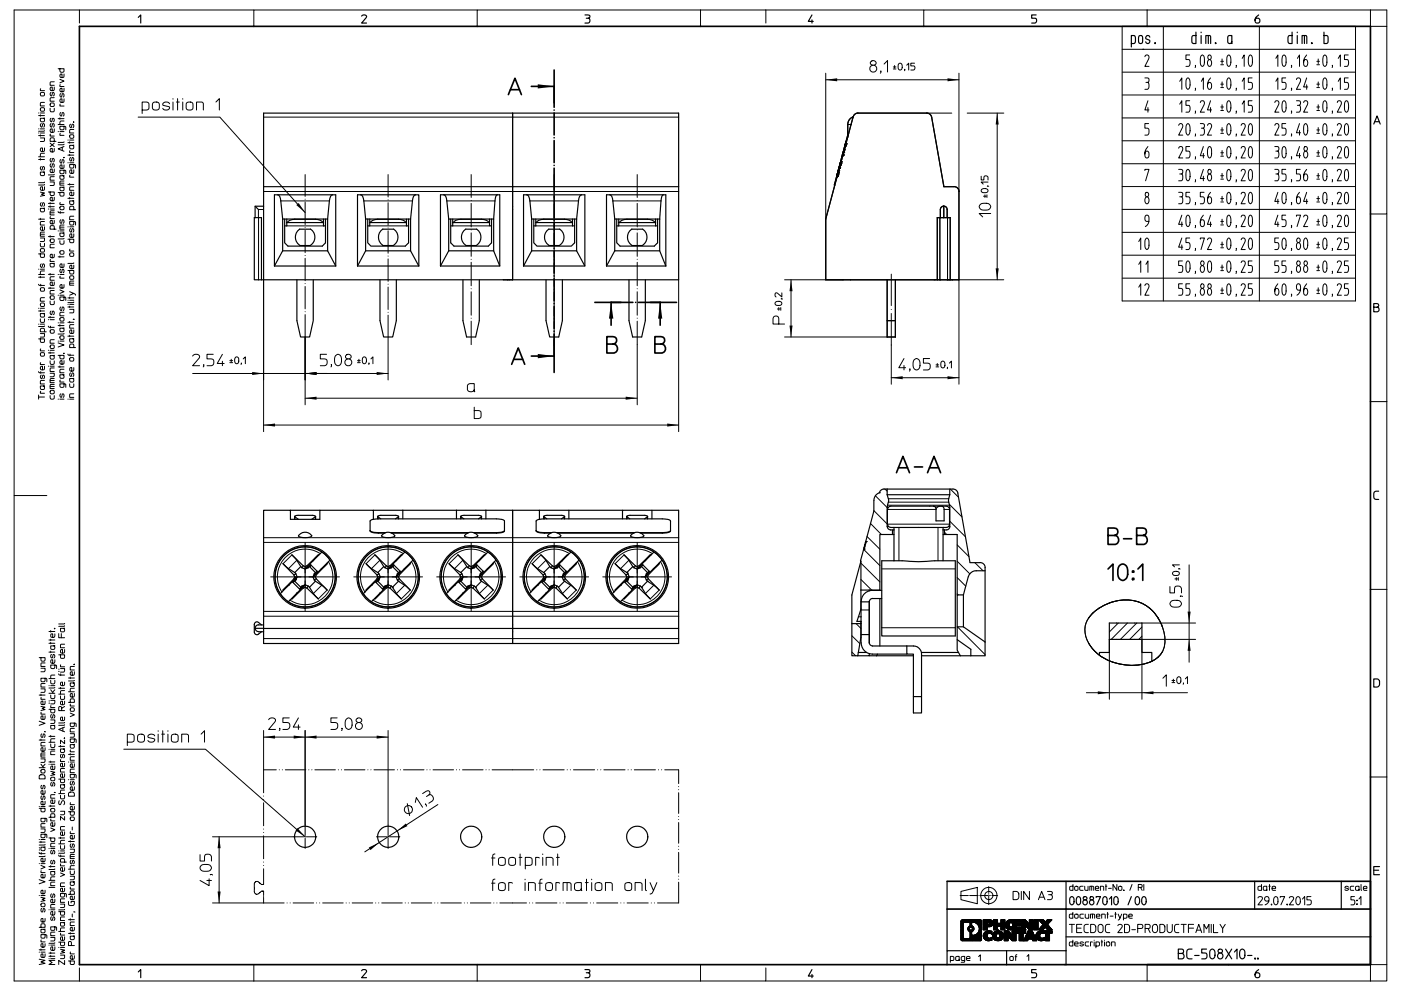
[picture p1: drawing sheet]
<svg xmlns="http://www.w3.org/2000/svg" width="420mm" height="297mm" viewBox="0 0 420 297" stroke-linecap="round" stroke-linejoin="round" font-family="sans-serif">
<g fill="none" stroke="#000" stroke-width=".3">
<path d="M23.8 3h-19.6v145.5h9.8M76.1 3h-52.3v3.9M143.1 3h-67v4.9M210 3h-66.9v4.9M210 3v4.9M210 3h66.9M229.6 3v3.9M261.1 18.4a.77 .77 0 0 1 1-.3 .77 .77 0 0 1 .4 .9 .77 .77 0 0 1-.9 .5 .67 .67 0 0 1-.6-.3 .67 .67 0 0 1 .1-.8zM261.6 19.5a1.05 1.05 0 0 0-.7 1.7 1.05 1.05 0 0 0 1.8 0 1.05 1.05 0 0 0-.7-1.7M265 19.2l1.1-1v3.4M268.2 19.6v.9M269.4 19.2a.62 .62 0 0 1 .7-.2 .62 .62 0 0 1 .4 .7v.5a.63 .63 0 0 1-.6 .8 .63 .63 0 0 1-.7-.8z"/>
<path d="M271.8 19.5l.6-.6v2.1M274.2 18.9h-1.2v.9h.8a.63 .63 0 0 1 .5 .6 .63 .63 0 0 1-.5 .6h-.8M336.4 7.9h70v82.3h-70zM336.4 14.8h70M343.2 17a.69 .69 0 0 1 1-.4 .69 .69 0 0 1 .1 1.1l-1.1 2.2h1.3M343.9 3h-67v4.9M343.9 3v4.9M343.9 3h71.8v4.9M348.8 7.9v82.3M356.7 16.5h-1.2v1.3h.8a1.29 1.29 0 0 1 0 2.1h-.8M358.4 19.6l-.1 .6M360.1 16.7l.4-.2a2.92 2.92 0 0 1 .1 3.3l-.2 .1a2.52 2.52 0 0 1-.4-3z"/>
<path d="M362.3 16.6a.59 .59 0 0 1 .8 .6 .59 .59 0 0 1-.9 .4l-.1-.6zM362.5 17.8a1.11 1.11 0 0 0-.5 1.2 1.11 1.11 0 0 0 .8 .9l.3-.4 .1-.9-.5-.8M366 19.4h.8M366 18.4h.8M366.4 17.7v1.3M368 16.7l.4-.2a2.92 2.92 0 0 1 .2 3.3l-.3 .1a2.52 2.52 0 0 1-.4-3zM370.6 19.6l-.1 .6M372.4 17.5l.6-1v3.4M374.5 16.7l.4-.2a2.99 2.99 0 0 1 .2 3.3l-.3 .1a2.62 2.62 0 0 1-.3-3.2zM377.5 7.9v82.3M382.5 17.5l.6-1v3.4M384.6 16.7l.4-.2a2.92 2.92 0 0 1 .1 3.3l-.2 .1a2.67 2.67 0 0 1-.3-3.2z"/>
<path d="M387.2 19.6l-.1 .6M388.9 17.5l.7-1v3.4M391.7 16.5a2.51 2.51 0 0 0-.4 3.4 1.12 1.12 0 0 0 .8-.9 1.12 1.12 0 0 0-.4-1.1h-.6l-.3 .8M394.8 19.4h.8M394.8 18.4h.8M395.2 17.7v1.3M396.8 16.7l.4-.2a2.92 2.92 0 0 1 .2 3.3l-.3 .1a2.67 2.67 0 0 1-.3-3.2zM399.5 19.6l-.2 .6M401.2 17.5l.6-1v3.4M404.2 16.5h-1.2v1.3h.8a1.35 1.35 0 0 1 0 2.1h-.8M410.8 3v4.9h4.9v56.2h-4.9M11.6 33.9h.1"/>
<path d="M11.6 39.9h.1M11.6 38.6h.1M11.6 34.6h1.7M12.1 33.9h1.2M12.1 34.4v.4M12.1 39.9h1.2M12.1 38.6h1.2M12.2 26.6l-.1 .6h1.2M12.3 32.3h.7a.56 .56 0 0 1 .4 .5 .56 .56 0 0 1-.4 .5h-.5a.61 .61 0 0 1-.2-1zM12.3 27.7h.7a.56 .56 0 0 1 .4 .5 .56 .56 0 0 1-.4 .5h-.5a.61 .61 0 0 1-.2-1zM12.4 37a.48 .48 0 0 0-.3 .6 .48 .48 0 0 0 .5 .4l.3-.9a.53 .53 0 0 1 .5 .4 .53 .53 0 0 1-.3 .6M13.3 39.2l-.2 .1h-1.5"/>
<path d="M13.3 35.3l-1.2 .2 .1 .9h1l.1-.6-.2-.3M13.3 30.7h-1l-.2 .2v.8h1.2M15 32.5v.6l.4 .4 .8-.1 .1-.9M15.2 30.9h.7a.56 .56 0 0 1 .4 .5 .56 .56 0 0 1-.4 .5h-.5a.61 .61 0 0 1-.2-1zM15.3 37a.48 .48 0 0 0-.3 .6 .48 .48 0 0 0 .6 .4l.2-.9a.53 .53 0 0 1 .5 .4 .53 .53 0 0 1-.3 .6M15.3 35.5a.48 .48 0 0 0-.3 .5 .48 .48 0 0 0 .6 .4l.2-.9a.53 .53 0 0 1 .5 .4 .53 .53 0 0 1-.3 .6M15.3 27.7a.48 .48 0 0 0-.3 .6 .48 .48 0 0 0 .6 .3l.2-.9a.53 .53 0 0 1 .5 .5 .53 .53 0 0 1-.3 .5M16.3 38.6l-.1 .9-.8 .2a.55 .55 0 0 1-.4-.7 .55 .55 0 0 1 .7-.4v1.1M16.3 29.3h-1l-.3 .2v.8h1.3M16.3 26.1l-.1 .9-.8 .2a.55 .55 0 0 1-.4-.7 .55 .55 0 0 1 .7-.4v1.1M16.3 24.5h-1l-.3 .3v.8h1.3M17.4 20.6h1.8l-.1 .9-1 .1-.1-1"/>
<path d="M17.4 37.3h1.8M17.4 39.4h.1M17.4 35.6h1.8M18 23.8l1.2 .5-1.2 .5M18 35.3v.4M18 39.4h1.2M18.1 40l-.1 .6h1.2M18.1 31.2l-.1 .6h1.2M18.1 25.4l-.1 .5h1.2M18.2 33.7a.53 .53 0 0 0-.3 .6 .53 .53 0 0 0 .6 .4l.2-.9a.54 .54 0 0 1 .5 .4 .54 .54 0 0 1-.3 .6M18.2 28a.48 .48 0 0 0-.3 .6 .48 .48 0 0 0 .6 .4l.2-.9a.53 .53 0 0 1 .6 .4 .53 .53 0 0 1-.4 .6M19.2 37.8l-.1 1h-1l-.1-1h1.4l.3 .2v.9"/>
<path d="M19.2 36.3h-1.1l-.1 1M19.2 29.6l-.1 .9-.8 .2a.55 .55 0 0 1-.3-.7 .55 .55 0 0 1 .6-.4v1.1M19.2 26.5l-.1 .9-.8 .1a.55 .55 0 0 1-.3-.6 .55 .55 0 0 1 .6-.4v1M19.2 22.2l-.1 .9-.8 .1a.55 .55 0 0 1-.3-.6 .55 .55 0 0 1 .6-.4v1M21.2 37.2a.48 .48 0 0 0-.4 .6 .48 .48 0 0 0 .6 .3l.3-.9a.53 .53 0 0 1 .5 .5 .53 .53 0 0 1-.3 .6M22 36.5l.1 .2zM22.1 38.8h-1l-.2 .2v.9h1.2M41.4 35.1h24.5l25.6 28.6M42.6 33l1.8-.2a1.91 1.91 0 0 0 .2-1.9l-.7-.3h-1.3v3.4M45.8 30.9a1.19 1.19 0 0 1 2 .4v1a1.12 1.12 0 0 1-1.1 .7 1.12 1.12 0 0 1-1-.7zM50.8 31.1a1.02 1.02 0 0 0-1.1-.6 1.02 1.02 0 0 0-.8 1l1.9 .5a1.02 1.02 0 0 1-.8 1.1 1.02 1.02 0 0 1-1.2-.6M51.9 29.6v.1"/>
<path d="M51.9 30.6v2.4M52.9 30.6h.9M53.2 29.6v3.4M54.8 29.6v.1M54.8 30.6v2.4M55.9 30.9a1.18 1.18 0 0 1 2 .4v1a1.09 1.09 0 0 1-1.1 .7 1.09 1.09 0 0 1-1-.7zM58.9 33v-2.4l1.8 .1 .3 .3v2M64.7 30.6l1.1-1v3.4M79 35.1h124.4M247.5 23.9h40M247.5 21.9v43.7M254.1 37.3h1"/>
<path d="M264.1 21.3l-.2 .6M267.8 20.7h.8M267.8 20.1h.8M271.3 20.8l-.2 .4M277.8 33.9h7.5M287.5 21.9v35.5M289.9 33.9h11M298.9 33.9v50M336.4 21.6h70M336.4 28.5h70M336.4 35.3h70M343.2 23.4h.8a.73 .73 0 0 1 .5 .6 .73 .73 0 0 1-.5 .7 1.4 1.4 0 0 1 0 2.1h-.8"/>
<path d="M343.5 24.7h.5M344.1 30.2l-.9 2.7h1.3M344.1 32.2v1.4M344.3 37h-1.1v1.4h.8a1.39 1.39 0 0 1 0 2.1h-.8M353.3 37.6a.65 .65 0 0 1 .9-.6 .65 .65 0 0 1 .4 .9l-1.3 2.6h1.3M353.7 24.4l.6-1v3.4M353.7 31.2l.6-1v3.4M355.9 23.4h.3a2.76 2.76 0 0 1 .1 3.3l-.2 .1a2.99 2.99 0 0 1-.2-3.4zM355.9 37.1l.3-.1a2.68 2.68 0 0 1 0 3.5l-.3-.1a3.4 3.4 0 0 1 0-3.3zM356.7 30.2h-1.2v1.4h.8a1.29 1.29 0 0 1 0 2h-.8M358.4 26.5l-.1 .6M358.4 33.4l-.1 .6"/>
<path d="M359.8 30.7a.69 .69 0 0 1 1.1-.4 .69 .69 0 0 1 .1 1.1l-1.2 2.2h1.3M359.8 37h.8a.75 .75 0 0 1 .5 .7 .75 .75 0 0 1-.5 .7 1.4 1.4 0 0 1 0 2.1h-.8M360.2 24.4l.6-1v3.4M360.2 38.4h.4M362 37.6a.65 .65 0 0 1 .8-.6 .65 .65 0 0 1 .4 .9l-1.2 2.6h1.2M362.9 23.4a2.51 2.51 0 0 0-.5 3.4 1.08 1.08 0 0 0 .8-1.1 1.08 1.08 0 0 0-.8-1l-.4 .9M362.9 30.2l-.9 2.7h1.2M362.9 32.2v1.4M366 26.2h.8M366 25.2h.8M366 33.1h.8M366 32.1h.8"/>
<path d="M366 40h.8M366 38.9h.8M366.4 24.5v1.4M366.4 31.4v1.4M366.4 38.2v1.4M368.2 23.4h.2a2.85 2.85 0 0 1 .2 3.3l-.3 .1a2.99 2.99 0 0 1-.1-3.4zM368.2 30.3l.2-.1a2.89 2.89 0 0 1 .2 3.3l-.3 .1a2.96 2.96 0 0 1-.1-3.3zM368.2 37.1l.2-.1a2.92 2.92 0 0 1 .2 3.4h-.4a3.4 3.4 0 0 1 0-3.3zM370.6 26.5l-.1 .6M370.6 33.4l-.1 .6M372.1 37.6a.65 .65 0 0 1 .8-.6 .65 .65 0 0 1 .4 .9l-1.2 2.6h1.2M372.4 24.4l.6-1v3.4"/>
<path d="M372.4 31.2l.6-1v3.4M374.6 37.1l.3-.1a2.99 2.99 0 0 1 .2 3.4l-.3 .1a2.92 2.92 0 0 1-.2-3.4zM375.4 23.4h-1.2v1.3h.8a1.39 1.39 0 0 1 0 2.1h-.8M375.4 30.2h-1.2v1.4h.8a1.35 1.35 0 0 1 0 2h-.8M382.2 30.7a.69 .69 0 0 1 1-.4 .69 .69 0 0 1 .1 1.1l-1.1 2.2h1.2M382.2 37.6a.65 .65 0 0 1 .8-.6 .65 .65 0 0 1 .4 .9l-1.2 2.6h1.2M382.5 24.4l.6-1v3.4M384.6 30.4l.4-.2a2.89 2.89 0 0 1 .1 3.3l-.2 .1a2.67 2.67 0 0 1-.3-3.2zM385.4 23.4h-1.1v1.3h.8a1.39 1.39 0 0 1 0 2.1h-.8M385.4 37h-1.1v1.4h.8a1.39 1.39 0 0 1 0 2.1h-.8M387.2 26.5l-.1 .6M387.2 33.4l-.1 .6"/>
<path d="M388.7 23.8a.69 .69 0 0 1 1-.3 .69 .69 0 0 1 .1 1l-1.1 2.3h1.2M388.7 30.2h.7a.74 .74 0 0 1 .5 .7 .74 .74 0 0 1-.4 .7 1.34 1.34 0 0 1-.1 2h-.7M388.9 31.6h.6M389.6 37l-.9 2.8h1.2M389.6 39.1v1.4M390.8 30.7a.69 .69 0 0 1 1-.4 .69 .69 0 0 1 .1 1.1l-1.1 2.2h1.2M391.2 37.1l.3-.1a2.92 2.92 0 0 1 .1 3.4h-.4a3.4 3.4 0 0 1 0-3.3zM391.7 23.4l-.9 2.7h1.2M391.7 25.4v1.4M394.8 26.2h.8M394.8 25.2h.8M394.8 33.1h.8"/>
<path d="M394.8 32.1h.8M394.8 40h.8M394.8 38.9h.8M395.2 24.5v1.4M395.2 31.4v1.4M395.2 38.2v1.4M396.8 23.6l.6-.2a2.92 2.92 0 0 1-.2 3.4h-.1a2.67 2.67 0 0 1-.3-3.2zM396.8 30.4l.4-.2a2.89 2.89 0 0 1 .2 3.3l-.3 .1a2.67 2.67 0 0 1-.3-3.2zM396.8 37.3l.4-.3a2.92 2.92 0 0 1 .2 3.4l-.3 .1a2.67 2.67 0 0 1-.3-3.2zM399.5 26.5l-.2 .6M399.5 33.4l-.2 .6M400.9 30.7a.69 .69 0 0 1 1-.4 .69 .69 0 0 1 .1 1.1l-1.1 2.2h1.2"/>
<path d="M400.9 37.6a.65 .65 0 0 1 .8-.5 .65 .65 0 0 1 .4 .8l-1.2 2.6h1.2M401.2 24.4l.6-1v3.4M403.4 30.3l.3-.1a2.89 2.89 0 0 1 .2 3.3l-.3 .1a2.96 2.96 0 0 1-.2-3.3zM403.4 37.1l.3-.1a2.92 2.92 0 0 1 .2 3.4h-.5a3.4 3.4 0 0 1 0-3.3zM404.2 23.4h-1.2v1.3h.8a1.39 1.39 0 0 1 0 2.1h-.8M11.6 47.8h1.7M11.6 47h1.7M11.6 40.6h1.7M12.1 57.6l1.2 .3-.8 .3 .8 .4-1.2 .2M12.1 41.3h1.2l-.1 1.1h-1.1M12.1 40.4v.4M12.1 47.5v.5"/>
<path d="M12.4 49.9a.48 .48 0 0 0-.3 .6 .48 .48 0 0 0 .5 .3l.3-.9a.53 .53 0 0 1 .5 .5 .53 .53 0 0 1-.3 .6M13.3 56v.9l-.8 .1a.55 .55 0 0 1-.4-.6 .55 .55 0 0 1 .6-.4v1M13.3 55.3l-.2 .2h-1.5M13.3 54.6l-.2 .1h-1.5M13.3 51.5l-1.2 .1 .1 1h1l.1-.6-.2-.4M13.3 45.9l-1 .1-.2 1M13.3 44.3v1l-.8 .1a.55 .55 0 0 1-.4-.7 .55 .55 0 0 1 .6-.4v1.1M14.5 57.5h1.8l-.1 1-1 .1-.2-1.1M15 54.5h1.3l-.2 1.1h-1.1M15 42.9l1.3 1.1M15.1 40.2l-.1 .6h1.3M15.3 49.1a.48 .48 0 0 0-.3 .5 .48 .48 0 0 0 .6 .4l.2-.9a.53 .53 0 0 1 .5 .4 .53 .53 0 0 1-.3 .6"/>
<path d="M15.3 47.5a.48 .48 0 0 0-.3 .6 .48 .48 0 0 0 .6 .3l.2-.9a.53 .53 0 0 1 .5 .4 .53 .53 0 0 1-.3 .6M16.3 59.1l-.1 .9-.8 .2a.55 .55 0 0 1-.4-.7 .55 .55 0 0 1 .7-.4v1.1M16.3 52.9h-1l-.3 .3v.8h1.3M16.3 52.2l-.3 .2h-1.5M16.3 50.7l-.1 .9-.8 .1a.55 .55 0 0 1-.4-.6 .55 .55 0 0 1 .7-.4v1M16.3 44.5l-.1 .9-.8 .1a.55 .55 0 0 1-.4-.6 .55 .55 0 0 1 .7-.4v1M16.3 42.4l-.2-1.1h-.9l-.2 1.1h1.8M16.3 42.9l-1.3 1.1M17.4 57.7h1.8l-.1 .9-1 .1-.1-1M18 54.9h1.2M18.2 47.8a.48 .48 0 0 0-.3 .6 .48 .48 0 0 0 .6 .4l.2-.9a.53 .53 0 0 1 .6 .4 .53 .53 0 0 1-.4 .6M18.7 44.1v1"/>
<path d="M19.1 47.2l.1 .1zM19.2 47.2h.1M19.2 56l-1.2 .1 .1 1h1l.1-.6-.3-.4M19.2 54.3h-1l-.2 .2v1h1.2M19.2 52.6l-1.2 .1 .1 1h1l.1-.6-.3-.4M19.2 51l-.2 1-.9-.1-.1-.9h1.4l.3 .1v1M19.2 49.4l-.1 .9-.8 .2a.55 .55 0 0 1-.3-.7 .55 .55 0 0 1 .6-.4v1.1M19.2 43.9l-1.8 .7 1.8 .7M19.2 43.2l-.3 .2h-1.5M19.2 42.5l-.3 .2h-1.5M20.4 59.4h1.7M20.4 55.3h1.7"/>
<path d="M20.4 48.8h.1M20.4 46.5h1.7M20.4 42.8h1.7M20.4 42h.1M20.9 42.5v.4M20.9 46.2v.5M20.9 55v.5M20.9 59.2v.4M20.9 48.8h1.2M20.9 42h1.2M21 52.5l-.1 .6h1.2M21 45.2l-.1 .5h1.2"/>
<path d="M21.1 40.4h.7a.56 .56 0 0 1 .3 .5 .56 .56 0 0 1-.3 .5h-.6a.62 .62 0 0 1-.1-1zM21.2 47.2a.49 .49 0 0 0-.4 .6 .49 .49 0 0 0 .6 .4l.3-.9a.52 .52 0 0 1 .5 .4 .52 .52 0 0 1-.3 .6M22.1 57.6l-.1 .9-.8 .1a.55 .55 0 0 1-.3-.6 .55 .55 0 0 1 .6-.4v1M22.1 56h-1l-.2 .3v.7h1.2M22.1 50.9l-.1 1-.8 .1a.55 .55 0 0 1-.3-.7 .55 .55 0 0 1 .6-.4v1.1M22.1 49.3l-.1 1h-1l-.1-1h1.4l.3 .2v.9M22.1 43.5l-1.2 .1 .1 .9h1l.1-.5-.3-.4M79 57.4h124.4M250.8 53.1h.1M253.6 42.4l.2 .1M294.1 52.8v1.1h.9v-.7a.63 .63 0 0 1 .6-.5 .63 .63 0 0 1 .6 .5v.7M294.3 56.8a1.04 1.04 0 0 1 1.1-.4 1.04 1.04 0 0 1 .8 1 1.19 1.19 0 0 1-2.1-.3z"/>
<path d="M294.9 58.8h.8M295.3 58.4v.8M295.9 58.4v.8M296.1 55.8h.3M296.2 54.6h-2.1l.6 .6M336.4 42.2h70M336.4 49.1h70M336.4 55.9h70M343.2 51.1v-.3h1.3l-1.1 3.4M343.6 57.7a.63 .63 0 0 1 .8 .6 .63 .63 0 0 1-.8 .6l-.3-.4zM343.7 59a1.14 1.14 0 0 0-.5 1.1 1.14 1.14 0 0 0 .8 1l.5-.8a1.21 1.21 0 0 0-.6-1.3M344.1 43.9a2.51 2.51 0 0 0-.4 3.4 1.11 1.11 0 0 0 .8-.8 1.11 1.11 0 0 0-.4-1.1h-.6l-.3 .7"/>
<path d="M353.3 44.4a.64 .64 0 0 1 .8-.5 .64 .64 0 0 1 .5 .9l-1.3 2.5h1.3M353.3 50.8h.8a.77 .77 0 0 1 .5 .6 .77 .77 0 0 1-.4 .7 1.41 1.41 0 0 1-.1 2.1h-.8M353.3 57.6h.8a.74 .74 0 0 1 .5 .7 .74 .74 0 0 1-.4 .7 1.45 1.45 0 0 1-.1 2.1h-.8M353.7 52.1h.5M353.7 59h.5M355.8 51l.4-.2a2.83 2.83 0 0 1 .1 3.3l-.2 .1a2.52 2.52 0 0 1-.4-3zM356.7 43.9h-1.2v1.4h.8a1.29 1.29 0 0 1 0 2h-.8M356.7 57.6h-1.2v1.4h.8a1.33 1.33 0 0 1 0 2.1h-.8M358.4 40.2l-.1 .6M358.4 47.1l-.1 .6M358.4 53.9l-.1 .6M360.8 43.9l-1 2.8h1.3"/>
<path d="M360.8 50.8l-1 2.7h1.3M360.8 46v1.3M360.8 52.8v1.4M361 57.6h-1.2v1.4h.8a1.39 1.39 0 0 1 0 2.1h-.8M362.3 50.9a.59 .59 0 0 1 .8 .6 .59 .59 0 0 1-.9 .4l-.1-.6zM362.4 44l.3-.1a2.96 2.96 0 0 1 .1 3.4h-.3a2.92 2.92 0 0 1-.1-3.3zM362.5 52.1a1.11 1.11 0 0 0-.5 1.1 1.11 1.11 0 0 0 .8 1l.3-.4 .1-.9-.5-.8M362.9 57.6a2.51 2.51 0 0 0-.5 3.5 1.08 1.08 0 0 0 .8-1.1 1.08 1.08 0 0 0-.8-1l-.4 .9M366 46.8h.8M366 45.8h.8M366 53.7h.8M366 52.7h.8"/>
<path d="M366 59.5h.8M366.4 45.1v1.4M366.4 52v1.3M366.4 58.8v1.4M368.2 44l.2-.1a2.89 2.89 0 0 1 .2 3.4h-.3a2.99 2.99 0 0 1-.1-3.3zM368.2 50.9l.2-.1a2.92 2.92 0 0 1 .2 3.3l-.3 .1a2.92 2.92 0 0 1-.1-3.3zM368.2 57.7l.2-.1a2.85 2.85 0 0 1 .2 3.4l-.3 .1a2.99 2.99 0 0 1-.1-3.4zM370.6 40.2l-.1 .6M370.6 47.1l-.1 .6M370.6 53.9l-.1 .6M372.1 44.4a.64 .64 0 0 1 .8-.5 .64 .64 0 0 1 .4 .9l-1.2 2.5h1.2M372.1 51.3a.69 .69 0 0 1 1-.5 .69 .69 0 0 1 .1 1.2l-1.1 2.2h1.2"/>
<path d="M372.1 58.1a.64 .64 0 0 1 .8-.5 .64 .64 0 0 1 .4 .9l-1.2 2.6h1.2M374.5 51l.4-.2a2.99 2.99 0 0 1 .2 3.3l-.3 .1a2.62 2.62 0 0 1-.3-3.2zM374.6 44l.3-.1a2.96 2.96 0 0 1 .2 3.4h-.3a2.92 2.92 0 0 1-.2-3.3zM374.6 57.7h.5a2.99 2.99 0 0 1-.2 3.4h-.1a2.92 2.92 0 0 1-.2-3.4zM382.2 43.9h.7a.75 .75 0 0 1 .5 .7 .75 .75 0 0 1-.4 .7 1.35 1.35 0 0 1-.1 2h-.7M382.2 50.8h.7a.75 .75 0 0 1 .5 .6 .75 .75 0 0 1-.4 .7 1.37 1.37 0 0 1-.1 2.1h-.7M382.5 52.1h.5M382.5 45.3h.5M383.1 57.6l-.9 2.8h1.2M383.1 59.7v1.4M384.6 44.2l.4-.3a2.89 2.89 0 0 1 .1 3.4h-.2a2.67 2.67 0 0 1-.3-3.1zM384.6 57.9l.5-.2a2.92 2.92 0 0 1-.1 3.4h-.1a2.67 2.67 0 0 1-.3-3.2z"/>
<path d="M385.4 50.8h-1.1v1.3h.8a1.35 1.35 0 0 1 0 2.1h-.8M387.2 40.2l-.1 .6M387.2 47.1l-.1 .6M387.2 53.9l-.1 .6M389.6 43.9l-.9 2.8h1.2M389.6 57.6a2.51 2.51 0 0 0-.5 3.5 1.08 1.08 0 0 0 .8-1.1 1.08 1.08 0 0 0-.8-1l-.3 .3-.1 .6M389.6 46v1.3M389.8 50.8h-1.1v1.3h.7a1.29 1.29 0 0 1 0 2.1h-.7M391.2 44a.63 .63 0 0 1 .8 .6 .63 .63 0 0 1-.8 .6l-.3-.4zM391.3 45.3a1.13 1.13 0 0 0-.5 1.1 1.13 1.13 0 0 0 .8 .9l.4-.7a1.12 1.12 0 0 0-.5-1.3M391.7 50.8a2.51 2.51 0 0 0-.4 3.4 1.12 1.12 0 0 0 .8-.9 1.12 1.12 0 0 0-.4-1.1h-.6l-.3 .8M391.7 57.6l-.9 2.8h1.2"/>
<path d="M391.7 59.7v1.4M394.8 46.8h.8M394.8 45.8h.8M394.8 53.7h.8M394.8 52.7h.8M394.8 59.5h.8M395.2 45.1v1.4M395.2 52v1.3M395.2 58.8v1.4M396.8 44.2l.4-.3a2.89 2.89 0 0 1 .2 3.4h-.3a2.67 2.67 0 0 1-.3-3.1zM396.8 51l.4-.2a2.92 2.92 0 0 1 .2 3.3l-.3 .1a2.67 2.67 0 0 1-.3-3.2zM396.8 57.9l.6-.2a2.92 2.92 0 0 1-.2 3.4h-.1a2.67 2.67 0 0 1-.3-3.2z"/>
<path d="M399.5 40.2l-.2 .6M399.5 47.1l-.2 .6M399.5 53.9l-.2 .6M400.9 44.4a.69 .69 0 0 1 1-.4 .69 .69 0 0 1 .1 1.1l-1.1 2.2h1.2M400.9 51.3a.69 .69 0 0 1 1-.4 .69 .69 0 0 1 .1 1.1l-1.1 2.2h1.2M400.9 58.1a.69 .69 0 0 1 1-.4 .69 .69 0 0 1 .1 1.1l-1.1 2.3h1.2M403.3 51l.4-.2a2.92 2.92 0 0 1 .2 3.3l-.3 .1a2.52 2.52 0 0 1-.4-3zM403.4 44l.3-.1a2.89 2.89 0 0 1 .2 3.4h-.3a2.99 2.99 0 0 1-.2-3.3zM403.4 57.7l.3-.1a2.85 2.85 0 0 1 .2 3.4l-.3 .1a2.99 2.99 0 0 1-.2-3.4zM11.6 76.1h1.7v.9l-1 .1-.2-1M11.6 65.7h1.7M12.1 72.9v.7l.4 .4 .8-.2v-.9"/>
<path d="M12.1 71.3h1.2l-.1 1.1h-1.1M12.1 65.4v.5M12.1 70.2h1.2M12.3 74.5h.7a.56 .56 0 0 1 .4 .5 .56 .56 0 0 1-.4 .6h-.5a.61 .61 0 0 1-.2-1.1zM12.4 79.1a.53 .53 0 0 0-.3 .6 .53 .53 0 0 0 .5 .4l.3-1a.54 .54 0 0 1 .5 .5 .54 .54 0 0 1-.3 .5M12.4 60.7a.53 .53 0 0 0-.3 .6 .53 .53 0 0 0 .5 .5l.3-1a.54 .54 0 0 1 .5 .4 .54 .54 0 0 1-.3 .6M13.3 69.6h-1l-.2 .2v1h1.2M13.3 68v.9l-.8 .1a.55 .55 0 0 1-.4-.6 .55 .55 0 0 1 .6-.4v1M13.3 66.4h-1l-.2 .3v.7h1.2M13.3 62.3l-1.2 .1 .1 1h1l.1-.6-.2-.4M14.5 70.9h1.8M14.5 62.6h.1"/>
<path d="M14.5 61.9h1.8M14.5 61h1.8M15 60.7v.4M15 61.7v.4M15 70.6v.5M15 63.8h1.3M15 62.6h1.3M15.1 77.8l-.1 .5h1.3M15.1 64.9l-.1 .6h1.3M15.2 71.6h.7a.56 .56 0 0 1 .4 .5 .56 .56 0 0 1-.4 .6h-.5a.62 .62 0 0 1-.2-1.1zM16.3 78.9h-1.3l.2 1h1l.1-.5-.3-.5M16.3 76.2l-.1 .9-.8 .2a.55 .55 0 0 1-.4-.7 .55 .55 0 0 1 .7-.4v1.1"/>
<path d="M16.3 73.2h-1l-.3 .2v.9h1.3M16.3 68.7l-.2-1h-.9l-.2 1h1.8M16.3 66l-.1 1-.8 .1a.55 .55 0 0 1-.4-.7 .55 .55 0 0 1 .7-.4v1.1M16.3 63.2h-1l-.3 .2v1h1.3M17.4 63.4l.2 .3h1.6M17.4 77h1.8M17.4 69.2h.1M18 72.1v.7l.3 .4 .8-.1 .1-1M18 76.7v.4M18 69.2h1.2M18 68.1h1.2M18.1 60.7l-.1 .6h1.2"/>
<path d="M18.1 63.4v.5M18.1 75.2l.7-.1a.56 .56 0 0 1 .4 .6 .56 .56 0 0 1-.4 .5h-.5a.62 .62 0 0 1-.2-1zM18.1 61.8h.7a.56 .56 0 0 1 .4 .5 .56 .56 0 0 1-.4 .6h-.5a.61 .61 0 0 1-.2-1.1zM18.2 65.9a.53 .53 0 0 0-.3 .6 .53 .53 0 0 0 .6 .4l.2-1a.54 .54 0 0 1 .5 .4 .54 .54 0 0 1-.3 .6M19.2 79.1l-.1 .9-.8 .1a.55 .55 0 0 1-.3-.6 .55 .55 0 0 1 .6-.4v1M19.2 71.4l-.3 .2h-1.5M19.2 69.7l-1.2 .1 .1 1h1l.1-.6-.3-.4M19.2 67.4h-1l-.2 .3v1h1.2M20.4 71.7h1.7l-.1 .9-.9 .1-.2-1M20.4 68h.1M20.9 68h1.2M21 74.7l-.1 .5h1.2"/>
<path d="M21.1 75.8h.7a.57 .57 0 0 1 .3 .5 .57 .57 0 0 1-.3 .5h-.6a.59 .59 0 0 1-.1-1zM21.2 68.5a.53 .53 0 0 0-.3 .6 .53 .53 0 0 0 .5 .4l.3-1a.54 .54 0 0 1 .5 .5 .54 .54 0 0 1-.3 .6M22.1 79.5l-.1 .9-.8 .1a.55 .55 0 0 1-.3-.6 .55 .55 0 0 1 .6-.4v1M22.1 78.8l-.2 .1h-1.5M22.1 70.1l-.1 .9-.8 .2a.55 .55 0 0 1-.3-.7 .55 .55 0 0 1 .6-.4v1.1M22.1 66.4l-.2 1-.9-.1-.1-.9h1.4l.3 .1v.9M22.1 64.8h-1l-.2 .3v.8h1.2M22.1 62.9l-.2-1.1h-.8l-.2 1.1h1.7M22.1 60.1l-1.2 .1 .1 1h1l.1-.6-.3-.4M79 62.8h-1.5v21.1M84.2 60.2h14.5M86 67.7h11"/>
<path d="M88.4 65.6v.1M94.5 65.6v.1M109.1 60.2h14.5M110.8 67.7h11M113.3 65.6v.1M119.4 65.6v.1M133.9 60.2h14.5M135.7 67.7h11.1M138.2 65.6v.1M144.3 65.6v.1M158.9 60.2h14.5M160.6 67.7h11"/>
<path d="M163.1 65.6v.1M169.2 65.6v.1M183.7 60.2h14.5M185.5 67.7h11M188 65.6v.1M194.1 65.6v.1M281.8 65.2v18.7M284.1 65.2v18.7M293.8 61.3a2.14 2.14 0 0 1 3.2 .6l-.1 .4a2.07 2.07 0 0 1-3.4-.3zM297 64h-3.5l1.1 1M336.4 62.8h70M336.4 69.6h70"/>
<path d="M336.4 76.5h70M341.4 72.4l.6-1.1v3.5M341.4 79.2l.6-1v3.4M343.5 71.6l.4-.3a2.92 2.92 0 0 1 .1 3.4l-.2 .1a2.52 2.52 0 0 1-.3-3.2zM343.5 79.2l.6-1v3.4M344.4 66.4h-.7a1.03 1.03 0 0 1-.5-1.1 1.03 1.03 0 0 1 .8-.8 2.4 2.4 0 0 1-.6 3.4M354.3 64.5l-1 2.7h1.3M354.3 71.3l-1 2.8h1.3M354.3 66.5v1.4M354.3 73.4v1.4M354.5 78.2h-1.2v1.4h.8a1.35 1.35 0 0 1 0 2h-.8M355.9 64.6l.3-.1a2.8 2.8 0 0 1 .1 3.3l-.2 .1a2.96 2.96 0 0 1-.2-3.3z"/>
<path d="M355.9 78.3l.3-.1a2.8 2.8 0 0 1 .1 3.4h-.2a2.96 2.96 0 0 1-.2-3.3zM356.7 71.3h-1.2v1.4h.8a1.33 1.33 0 0 1 0 2.1h-.8M358.4 60.8l-.1 .6M358.4 67.7l-.1 .6M358.4 74.5l-.1 .6M359.8 71.7v-.4h1.3l-1.1 3.5M360.2 78.3a.63 .63 0 0 1 .8 .6 .63 .63 0 0 1-.8 .6l-.3-.4zM360.4 79.6a1.11 1.11 0 0 0-.6 1.1 1.11 1.11 0 0 0 .8 .9l.5-.7a1.12 1.12 0 0 0-.6-1.3M360.8 64.5a2.51 2.51 0 0 0-.5 3.4 1.1 1.1 0 0 0 .9-.8 1.1 1.1 0 0 0-.4-1.2h-.6l-.4 .8M362 71.9a.65 .65 0 0 1 .8-.6 .65 .65 0 0 1 .4 .9l-1.2 2.6h1.2M362.4 78.3l.3-.1a2.96 2.96 0 0 1 .1 3.4h-.3a2.89 2.89 0 0 1-.1-3.3zM362.9 64.5l-.9 2.7h1.2"/>
<path d="M362.9 66.5v1.4M366 60.5h.8M366 67.4h.8M366 66.4h.8M366 74.3h.8M366 73.2h.8M366.4 65.7v1.4M366.4 72.5v1.4M366.4 79.4v1.4M368.2 64.6l.2-.1a2.89 2.89 0 0 1 .2 3.3l-.3 .1a2.96 2.96 0 0 1-.1-3.3zM368.2 71.4l.2-.1a2.92 2.92 0 0 1 .2 3.4l-.3 .1a2.99 2.99 0 0 1-.1-3.4zM368.2 78.3l.2-.1a2.89 2.89 0 0 1 .2 3.4h-.3a2.96 2.96 0 0 1-.1-3.3z"/>
<path d="M370.6 60.8l-.1 .6M370.6 67.7l-.1 .6M370.6 74.5l-.1 .6M372.1 65a.69 .69 0 0 1 1-.4 .69 .69 0 0 1 .1 1.1l-1.1 2.2h1.2M372.1 71.9a.65 .65 0 0 1 .8-.6 .65 .65 0 0 1 .4 .9l-1.2 2.6h1.2M372.1 78.7a.64 .64 0 0 1 .8-.5 .64 .64 0 0 1 .4 .9l-1.2 2.5h1.2M374.6 64.6l.3-.1a2.96 2.96 0 0 1 .2 3.3l-.3 .1a2.89 2.89 0 0 1-.2-3.3zM374.6 71.4l.3-.1a2.99 2.99 0 0 1 .2 3.4l-.3 .1a2.92 2.92 0 0 1-.2-3.4zM375.4 78.2h-1.2v1.4h.8a1.35 1.35 0 0 1 0 2h-.8M383.1 64.5l-.9 2.7h1.2M383.1 66.5v1.4M383.3 71.3h-1.1v1.4h.7a1.39 1.39 0 0 1 0 2.1h-.7"/>
<path d="M383.3 78.2h-1.1v1.4h.7a1.35 1.35 0 0 1 0 2h-.7M384.6 71.6l.4-.3a2.92 2.92 0 0 1 .1 3.4l-.2 .1a2.67 2.67 0 0 1-.3-3.2zM385.4 64.5h-1.1v1.4h.8a1.35 1.35 0 0 1 0 2h-.8M385.4 78.2h-1.1v1.4h.8a1.35 1.35 0 0 1 0 2h-.8M387.2 60.8l-.1 .6M387.2 67.7l-.1 .6M387.2 74.5l-.1 .6M388.7 64.8v-.3h1.2l-1.1 3.4M389 71.4a.63 .63 0 0 1 .8 .6 .63 .63 0 0 1-.8 .6l-.3-.4zM389 78.3a.63 .63 0 0 1 .8 .6 .63 .63 0 0 1-.8 .6l-.3-.4zM389.1 72.7a1.16 1.16 0 0 0-.5 1.1 1.16 1.16 0 0 0 .8 1l.5-.8a1.14 1.14 0 0 0-.5-1.3M389.1 79.6a1.14 1.14 0 0 0-.5 1.1 1.14 1.14 0 0 0 .8 .9l.5-.7a1.12 1.12 0 0 0-.5-1.3"/>
<path d="M390.8 65a.69 .69 0 0 1 1-.4 .69 .69 0 0 1 .1 1.1l-1.1 2.2h1.2M391.2 78.3a.63 .63 0 0 1 .8 .6 .63 .63 0 0 1-.8 .6l-.3-.4zM391.2 71.4l.3-.1a2.92 2.92 0 0 1 .1 3.4l-.2 .1a2.99 2.99 0 0 1-.2-3.4zM391.3 79.6a1.13 1.13 0 0 0-.5 1.1 1.13 1.13 0 0 0 .8 .9l.4-.7a1.12 1.12 0 0 0-.5-1.3M394.8 60.5h.8M394.8 67.4h.8M394.8 66.4h.8M394.8 74.3h.8M394.8 73.2h.8M395.2 65.7v1.4M395.2 72.5v1.4M395.2 79.4v1.4"/>
<path d="M396.8 64.7l.4-.2a2.89 2.89 0 0 1 .2 3.3l-.3 .1a2.67 2.67 0 0 1-.3-3.2zM396.8 71.6l.4-.3a2.92 2.92 0 0 1 .2 3.4l-.3 .1a2.67 2.67 0 0 1-.3-3.2zM396.8 78.5l.4-.3a2.89 2.89 0 0 1 .2 3.4h-.3a2.67 2.67 0 0 1-.3-3.1zM399.5 60.8l-.2 .6M399.5 67.7l-.2 .6M399.5 74.5l-.2 .6M400.9 65a.69 .69 0 0 1 1-.4 .69 .69 0 0 1 .1 1.1l-1.1 2.2h1.2M400.9 71.9a.65 .65 0 0 1 .8-.6 .65 .65 0 0 1 .4 .9l-1.2 2.6h1.2M400.9 78.7a.69 .69 0 0 1 1-.4 .69 .69 0 0 1 .1 1.1l-1.1 2.2h1.2M403.4 64.6l.3-.1a2.89 2.89 0 0 1 .2 3.3l-.3 .1a2.96 2.96 0 0 1-.2-3.3zM404.2 71.3h-1.2v1.4h.8a1.39 1.39 0 0 1 0 2.1h-.8M404.2 78.2h-1.2v1.4h.8a1.35 1.35 0 0 1 0 2h-.8"/>
<path d="M415.7 64.1v168.8M11.6 85.2l.3 .3h1.4M11.6 97.2h.1M11.6 93.2h1.7M11.6 92.4h.1M11.6 83.1h1.7M11.6 82.3h1.7M11.6 80.7h.1M12.1 100h1.2v.9l-1.2 .1M12.1 95.6v.6l.4 .4 .8-.1v-.9M12.1 97.2h1.2M12.1 82.8v.5"/>
<path d="M12.1 92.9v.5M12.1 92.4h1.2M12.1 80.7h1.2M12.2 85.2v.5M12.3 90.9l.7-.1a.57 .57 0 0 1 .3 .5 .57 .57 0 0 1-.3 .6h-.5a.59 .59 0 0 1-.2-1zM12.3 86.3l.7-.1a.57 .57 0 0 1 .3 .5 .57 .57 0 0 1-.3 .6h-.5a.59 .59 0 0 1-.2-1zM13.3 99.4v-.9h-1.1l-.1 .9h1.8M13.3 97.7l-.2 .2h-1.5M13.3 93.9l-1.2 .1 .1 1h1l.1-.6-.2-.4M13.3 89.2h-1l-.2 .3v.8h1.2M13.3 81.2h-1l-.2 1.1M14.5 97.8l.3 .3h1.5"/>
<path d="M14.5 95.8h.1M14.5 95.1h1.8M14.5 86.4h1.8M14.5 82.2h1.8M15 90.2v.7l.4 .4 .8-.1 .1-1M15 81.9v.5M15 86.1v.4M15 94.8v.5M15 95.8h1.3M15.1 97.8v.5M15.2 98.8h.7a.56 .56 0 0 1 .4 .5 .56 .56 0 0 1-.4 .6h-.5a.62 .62 0 0 1-.2-1.1zM15.2 88.7l.7-.1a.56 .56 0 0 1 .4 .6 .56 .56 0 0 1-.4 .5h-.5a.61 .61 0 0 1-.2-1z"/>
<path d="M15.3 93.2a.53 .53 0 0 0-.3 .6 .53 .53 0 0 0 .5 .5l.3-1a.54 .54 0 0 1 .5 .4 .54 .54 0 0 1-.3 .6M16.3 87.1h-1l-.3 .2v.8h1.3M16.3 84.5l-.1 .9-.8 .2a.55 .55 0 0 1-.4-.7 .55 .55 0 0 1 .7-.4v1.1M16.3 82.9h-1l-.3 .3v.8h1.3M17.4 82.3h.1M17.4 97.6h1.8M17.4 96.8h.1M17.4 88.5h.1M18 86.9l1.2 .5-1.2 .5M18 82.3h1.2M18 97.3v.5M18 96.8h1.2"/>
<path d="M18 88.5h1.2M18.1 82.8l-.1 .6h1.2M18.1 95.2h.7a.56 .56 0 0 1 .4 .5 .56 .56 0 0 1-.4 .5h-.5a.61 .61 0 0 1-.2-1zM18.2 92a.53 .53 0 0 0-.3 .6 .53 .53 0 0 0 .6 .4l.2-1a.54 .54 0 0 1 .5 .5 .54 .54 0 0 1-.3 .6M18.2 80.7a.53 .53 0 0 0-.3 .6 .53 .53 0 0 0 .6 .4l.2-1a.54 .54 0 0 1 .5 .4 .54 .54 0 0 1-.3 .6M19.2 99.9l-.3 .2h-1.5M19.2 98.3l-1.2 .1 .1 .9h1l.1-.6-.3-.3M19.2 93.6h-1l-.2 .3v.7h1.2M19.2 89l-.2 1-.9-.1-.1-.9h1.4l.3 .1v1M19.2 85.3l-.1 .9-.8 .2a.55 .55 0 0 1-.3-.7 .55 .55 0 0 1 .6-.4v1.1M20.4 81.1h1.7l-.1 .9-.9 .1-.2-1M20.4 96.6h1.7"/>
<path d="M20.4 92h1.7M20.4 91.2h.1M20.4 90h.1M20.4 89.3h1.7M20.9 92.7h1.2l-.2 1-1 .1M20.9 87.4l1.2 .5-1.2 .6M20.9 89v.5M20.9 91.8v.4M20.9 96.3v.5M20.9 91.2h1.2M20.9 90h1.2M20.9 84.9h1.2"/>
<path d="M21.1 82.7h.7a.57 .57 0 0 1 .3 .5 .57 .57 0 0 1-.3 .5h-.6a.59 .59 0 0 1-.1-1zM22 95.7h.3M22.1 98.9l-.1 .9-.8 .1a.55 .55 0 0 1-.3-.6 .55 .55 0 0 1 .6-.4v1M22.1 97.3h-1l-.2 .3v.8h1.2M22.1 90.5l-.2 .2h-1.5M22.1 87.9l.5 .6M22.1 84.2h-1l-.2 .3v1h1.2M79 83.9v45.5M203.4 83.9v45.5M232.6 90.5a1.11 1.11 0 0 1 1.8 .5 1.13 1.13 0 0 1-1.1 .6 1.13 1.13 0 0 1-1-.7zM233 92.6h.9M233.5 97.1v-1.6a.87 .87 0 0 0-.9-.8 .87 .87 0 0 0-.9 .8v1.6h3.5"/>
<path d="M233.5 92.2v.8M234.1 92.2v.8M234.2 89.6h.4M234.4 87.8v1.2l-1.4-1.2a.61 .61 0 0 0-.7 .4 .61 .61 0 0 0 .4 .8M235.2 83.9h17.6M237.1 83.9v17.1M300.9 83.9h-13.4v31.2M336.4 83.4h70M341.4 86.1l.6-1v3.4M343.2 85.6a.65 .65 0 0 1 .8-.5 .65 .65 0 0 1 .5 .8l-1.3 2.6h1.3M354.5 85.1h-1.2v1.3h.8a1.35 1.35 0 0 1 0 2.1h-.8M356.7 85.1h-1.2v1.3h.8a1.29 1.29 0 0 1 0 2.1h-.8"/>
<path d="M358.4 81.4l-.1 .6M358.4 88.2l-.1 .6M360.2 85.2l.2-.1a.62 .62 0 0 1 .6 .7 .62 .62 0 0 1-1 .4l-.1-.6zM360.4 86.4a1.11 1.11 0 0 0-.6 1.1 1.11 1.11 0 0 0 .8 1l.5-.8a1.14 1.14 0 0 0-.6-1.3M362.3 85.2l.2-.1a.66 .66 0 0 1 .6 .7 .66 .66 0 0 1-.8 .6l-.2-.5zM362.5 86.4a1.11 1.11 0 0 0-.6 1.1 1.11 1.11 0 0 0 .9 1l.3-.5 .1-.8-.5-.8M366 81.1h.8M366 80.1h.8M366 88h.8M366 87h.8M366.4 86.3v1.3M368 85.3l.4-.2a2.92 2.92 0 0 1 .2 3.3h-.4a3.6 3.6 0 0 1-.2-3.1z"/>
<path d="M370.6 81.4l-.1 .6M370.6 88.2l-.1 .6M372.1 85.6a.65 .65 0 0 1 .8-.5 .65 .65 0 0 1 .4 .8l-1.2 2.6h1.2M375.4 85.1h-1.2v1.3h.8a1.35 1.35 0 0 1 0 2.1h-.8M383.1 85.1a2.51 2.51 0 0 0-.5 3.4 1.1 1.1 0 0 0 .9-.9 1.1 1.1 0 0 0-.4-1.1l-.5-.1-.3 .3-.1 .6M384.6 85.3l.4-.2a2.92 2.92 0 0 1 .1 3.3l-.2 .1a2.6 2.6 0 0 1-.3-3.2zM387.2 81.4l-.1 .6M387.2 88.2l-.1 .6M389.8 87h-.7a1.07 1.07 0 0 1-.4-1.1 1.07 1.07 0 0 1 .7-.8 2.34 2.34 0 0 1-.6 3.4M391.7 85.1a2.51 2.51 0 0 0-.4 3.4 1.1 1.1 0 0 0 .8-.9 1.1 1.1 0 0 0-.4-1.1l-.4-.1-.4 .3-.1 .6M394.8 81.1h.8M394.8 80.1h.8"/>
<path d="M394.8 88h.8M394.8 87h.8M395.2 86.3v1.3M396.8 85.3l.4-.2a2.92 2.92 0 0 1 .2 3.3l-.3 .1a2.6 2.6 0 0 1-.3-3.2zM399.5 81.4l-.2 .6M399.5 88.2l-.2 .6M400.9 85.6a.65 .65 0 0 1 .8-.5 .65 .65 0 0 1 .4 .8l-1.2 2.6h1.2M404.2 85.1h-1.2v1.3h.8a1.35 1.35 0 0 1 0 2.1h-.8M11.6 111.4l.1 .3h1.6M11.6 101.6h1.7v.9l-1 .1-.2-1M11.6 118.4v.6M12.2 117.3l-.1 .6h1.2"/>
<path d="M12.2 108.7l-.1 .6h1.2M12.2 104.6l-.1 .6h1.2M12.2 111.4v.5M12.3 105.7h.7a.56 .56 0 0 1 .4 .5 .56 .56 0 0 1-.4 .5h-.5a.62 .62 0 0 1-.2-1zM12.4 112.4a.48 .48 0 0 0-.3 .6 .48 .48 0 0 0 .5 .3l.3-.8a.53 .53 0 0 1 .5 .4 .53 .53 0 0 1-.3 .6M13.3 119h-1.7v.6M13.3 115.6l-1.2 .1 .1 1h1l.1-.6-.2-.4M13.3 114h-1l-.2 .3v.8h1.2M13.3 109.8v.9l-.8 .1a.55 .55 0 0 1-.4-.6 .55 .55 0 0 1 .6-.4v1M14.5 109.7h.1M14.5 105.8h1.8M14.5 105h.1"/>
<path d="M15 118.6v.6l.4 .4 .8-.1 .1-.9M15 111.9h1.3l-.1 .9-1.2 .1M15 108.2v.6l.4 .4 .8-.1 .1-.9M15 115.8h1.3M15 114h1.3M15 109.7h1.3M15 105.5v.4M15 105h1.3M15.2 117h.7a.56 .56 0 0 1 .4 .5 .56 .56 0 0 1-.4 .5h-.5a.62 .62 0 0 1-.2-1zM15.2 103.4h.7a.56 .56 0 0 1 .4 .5 .56 .56 0 0 1-.4 .6h-.5a.62 .62 0 0 1-.2-1.1zM16.3 115.2h-1l-.3 .3v.9h1.3M16.3 113.4h-1l-.3 .3v1h1.3"/>
<path d="M16.3 110.3h-1l-.3 .2v.8h1.3M16.3 106.5l-1.3 .1 .2 .9h1l.1-.5-.3-.4M16.3 101.8h-1l-.3 .3v.8h1.3M17.4 106.5h1.8l-.1 1h-1l-.1-1M17.4 102.8l1.8 .6-1.8 .6M17.4 110h1.8M17.4 119.6h.1M17.4 102.2h.1M18 119.6h1.2M18 109.7v.4M18 102.2h1.2M18.1 113.9l-.1 .6h1.2"/>
<path d="M18.1 100.7l.7-.1a.56 .56 0 0 1 .4 .6 .56 .56 0 0 1-.4 .5h-.5a.61 .61 0 0 1-.2-1zM18.2 118a.48 .48 0 0 0-.3 .6 .48 .48 0 0 0 .6 .4l.2-.9a.53 .53 0 0 1 .6 .4 .53 .53 0 0 1-.4 .6M19.2 105.9h.1M19.2 115l-.1 1h-1l-.1-1h1.4l.3 .1v1M19.2 112.3h-1.2l.1 1h1l.1-.6-.3-.4M19.2 110.7h-1l-.2 .2v.8h1.2M19.2 108.1l-.1 .9-.8 .1a.55 .55 0 0 1-.3-.6 .55 .55 0 0 1 .6-.4v1M20.4 106.1l.3 .4h1.4M20.4 119.6h.1M20.4 100.7h1.7M20.9 115v.7l.3 .4 .8-.1 .1-1M20.9 119.6h1.2"/>
<path d="M20.9 100.5v.4M21 106.1v.5M21.1 107.2h.7a.56 .56 0 0 1 .3 .5 .56 .56 0 0 1-.3 .5h-.6a.61 .61 0 0 1-.1-1zM21.2 111.8a.53 .53 0 0 0-.3 .6 .53 .53 0 0 0 .5 .4l.3-1a.54 .54 0 0 1 .5 .4 .54 .54 0 0 1-.3 .6M22.1 118h-1l-.2 .3v.8h1.2M22.1 113.3l-1.2 .1 .1 1h1l.1-.6-.3-.4M22.1 110.2l-.1 .9-.8 .1a.55 .55 0 0 1-.3-.6 .55 .55 0 0 1 .6-.4v1M22.1 104.2l-.2-1.1h-.8l-.2 1.1h1.7M22.1 101.5h-1.2l.1 1h1l.1-.6-.3-.4M57.7 111.9h40.6M57.7 106.7a1.12 1.12 0 0 1 1.2-.6 1.12 1.12 0 0 1 .9 1l-2.1 2.5h2.1M61.1 109.4l-.2 .6"/>
<path d="M63.9 106.2h-1.8v1.4h1.2a1.06 1.06 0 0 1 .8 1 1.06 1.06 0 0 1-.8 1h-1.2M66.7 106.2l-1.6 2.7h2.1M66.7 108.3v1.3M68.9 108.7h.8M68.9 108.1h.8M69.3 107.7v.8M70.6 107.1a.62 .62 0 0 1 .7 0 .62 .62 0 0 1 .3 .6v.5a.63 .63 0 0 1-.6 .8 .63 .63 0 0 1-.7-.8zM72.4 108.9l-.2 .3M72.9 107.6l.7-.6v2M91.5 101v20.3M91.5 111.9h24.8M91.5 119.3h99.5"/>
<path d="M97.9 106.2h-1.9v1.4h1.3a1.06 1.06 0 0 1 .8 1 1.06 1.06 0 0 1-.8 1h-1.3M99.4 109.4l-.2 .6M100.6 106.6a1.02 1.02 0 0 1 1.2-.3 1.02 1.02 0 0 1 .6 1.2 1.48 1.48 0 0 1-1.2 2.1 1.92 1.92 0 0 1-.6-3zM103.8 106.5a.83 .83 0 0 1 1.2-.2 .83 .83 0 0 1 0 1.2 .83 .83 0 0 1-1.2-.2l-.2-.2zM104.2 107.6a1.05 1.05 0 0 0-.7 1.6 1.05 1.05 0 0 0 1.8 0 1.05 1.05 0 0 0-.7-1.6M107.2 108.7h.8M107.2 108.1h.8M107.6 107.7v.8M108.8 107.2a.62 .62 0 0 1 .7-.2 .62 .62 0 0 1 .4 .7v.5a.63 .63 0 0 1-.7 .8 .63 .63 0 0 1-.6-.8zM110.6 108.9l-.1 .3M111.2 107.6l.6-.6v2M116.3 101v12.9"/>
<path d="M142.2 116.8a1.14 1.14 0 0 1-1.1 .6 1.14 1.14 0 0 1-1-.6l.2-1.6 .6-.2h1.3v2.3l.1 .1M191 103.3v18M235.2 101h30.8M267.2 113.2h20.3M267.2 103.4v11.7M271 107.5l-1.5 2.7h2M271 109.5v1.4M272.8 110.6l-.2 .6M274 107.9a1.02 1.02 0 0 1 1.3-.3 1.02 1.02 0 0 1 .5 1.2 1.48 1.48 0 0 1-1.1 2.1 1.92 1.92 0 0 1-.7-3zM278.7 107.5h-1.9v1.3h1.3a1.06 1.06 0 0 1 .8 1.1 1.06 1.06 0 0 1-.8 1h-1.3M280.6 110h.8M280.6 109.4h.8"/>
<path d="M281 108.9v.8M282.2 108.5a.62 .62 0 0 1 .8-.2 .62 .62 0 0 1 .3 .7v.5a.63 .63 0 0 1-.6 .8 .63 .63 0 0 1-.7-.8zM284.1 110.1l-.1 .4M284.6 108.8l.6-.6v2.1M79 127.4h124.4M142.2 122v3.4l1.8-.1a1.82 1.82 0 0 0 0-2.1l-1.8-.2M410.8 120.4h4.9M4.2 148.5v145.5h205.8M88.4 154.9v.7M94.5 154.9v.7M113.3 154.9v.6M113.4 159.6v.2"/>
<path d="M119.4 154.9v.6M138.2 154.9v.6M144.3 154.9v.6M148.8 159.6v.2M163.1 154.9v.6M163.2 159.6v.2M169.2 154.9v.6M188 154.9v.6M194.1 154.9v.6M198.5 159.6v.2M261 156.9l3.2 3.3M262 153l4 4"/>
<path d="M262.4 148.6l3.6 3.5M265.3 146.6l.7 .6M266 157.8h.4M266 152h.3M266 152.7h14.6M266 157.1h18.7M266.1 151.4h18.6M266.3 149.5h18.1M266.3 150.5h18.1M269.5 158.1v10M281.2 158.1v10M283 152.7h1.7"/>
<path d="M283.1 159.5l.7 .7M284.3 157.8h.4M284.4 152h.3M284.6 151.1l3.8 3.8M284.7 156.2l4.8 4.7M284.9 146.6l2.4 2.4M79 162.6h124.4M79 161.1h124.4M84.8 176.8l.2 .1M86.5 175.4h.1M87.4 179.4l.1 .1M87.5 166.3l-2.7 2.6"/>
<path d="M88.9 177.8l.1 .1M89 167.9l-2.5 2.5M93.9 167.9l.1 .1M95.4 166.3l.1 .1M96 165.9a8.3 8.3 0 0 0-10.4 1.1 8.3 8.3 0 0 0-1.1 10.4M96.4 170.4h.1M96.4 175.4l-2.5 2.5M98 168.8l.1 .1M98.1 176.8l-2.7 2.7M98.5 168.3a8.3 8.3 0 0 1-1.1 10.5 8.3 8.3 0 0 1-10.5 1.1M109.7 176.8l.2 .1M111.4 175.4h.1"/>
<path d="M112.3 179.4l.1 .1M112.4 166.3l-2.7 2.6M113.8 177.8l.1 .1M113.9 167.9l-2.5 2.5M118.9 167.9v.1M120.3 166.3l.1 .1M120.9 165.9a8.3 8.3 0 0 0-10.4 1.1 8.3 8.3 0 0 0-1.1 10.4M121.3 170.4h.1M121.3 175.4l-2.4 2.5M122.8 168.8l.2 .1M123 176.8l-2.7 2.7M123.4 168.3a8.3 8.3 0 0 1-1.1 10.5 8.3 8.3 0 0 1-10.5 1.1"/>
<path d="M134.6 176.8l.2 .1M136.3 175.4h.1M137.2 179.4l.1 .1M137.3 166.3l-2.7 2.6M138.7 177.8v.1M138.7 167.9l-2.4 2.5M143.7 167.9l.1 .1M145.2 166.3l.1 .1M145.8 165.9a8.3 8.3 0 0 0-10.4 1.1 8.3 8.3 0 0 0-1.1 10.4M146.2 170.4h.1M146.2 175.4l-2.5 2.5M147.7 168.8l.1 .1"/>
<path d="M147.8 176.8l-2.6 2.7M148.2 168.3a8.3 8.3 0 0 1-1.1 10.5 8.3 8.3 0 0 1-10.4 1.1M159.5 176.8l.1 .1M161.1 175.4h.1M162.1 179.4l.1 .1M162.2 166.3l-2.7 2.6M163.6 177.8l.1 .1M163.7 167.9l-2.6 2.5M168.6 167.9v.1M170.1 166.3l.1 .1M170.7 165.9a8.3 8.3 0 0 0-10.4 1.1 8.3 8.3 0 0 0-1.1 10.4M171.1 170.4h.1"/>
<path d="M171.1 175.4l-2.5 2.5M172.6 168.8l.2 .1M172.8 176.8l-2.7 2.7M173.1 168.3a8.3 8.3 0 0 1-1 10.5 8.3 8.3 0 0 1-10.5 1.1M184.4 176.8l.1 .1M186.1 175.4h.1M186.9 179.4l.2 .1M187.1 166.3l-2.7 2.6M188.5 177.8v.1M188.5 167.9l-2.4 2.5M193.5 167.9v.1M194.9 166.3l.2 .1"/>
<path d="M195.6 165.9a8.3 8.3 0 0 0-10.5 1.1 8.3 8.3 0 0 0-1.1 10.4M196 170.4h.1M196 175.4l-2.5 2.5M197.5 168.8l.1 .1M197.6 176.8l-2.7 2.7M198 168.3a8.3 8.3 0 0 1-1.1 10.5 8.3 8.3 0 0 1-10.4 1.1M258.1 168.8l5.7 5.6M258.1 173.7l3.2 3.1M258.9 164.6l4.9 4.9M259.9 160.8l3.9 3.8M264.3 170.5h22.1M286.9 178l.4 .3"/>
<path d="M286.9 163.3l3.6 3.5M286.9 168.2l3.8 3.8M286.9 173.1l2.6 2.6M292.2 168.6l2.5 2.5M350.7 175.8v1.9h1.4v-1.3a1.1 1.1 0 0 1 1-.8 1.1 1.1 0 0 1 1.1 .8v1.3M351.8 171.4a1.14 1.14 0 0 1 1.8 .5 1.13 1.13 0 0 1-1.1 .6 1.13 1.13 0 0 1-1-.7zM352.2 173.5h.8M352.6 173.1v.8M353.2 173.1v.8M353.4 170.5l.4 .1M353.6 169.3h-2.1l.6 .6M353.9 178.6l.6 .2"/>
<path d="M356.5 169.3v29.2M410.8 176.6h4.9M11.7 197.1h1.8l-.2 1h-.8l-.2-1M13.5 198.7h-1l-.2 .3v.7h1.2M14.7 195.4h1.7M14.7 192.8h1.7M14.7 191.8h1.7M14.7 189.3h1.7M15.2 189v.4M15.2 191.6v.4M15.2 192.5v.5M15.2 195.2v.4"/>
<path d="M15.5 196.1a.48 .48 0 0 0-.4 .6 .48 .48 0 0 0 .6 .4l.2-.9a.53 .53 0 0 1 .6 .4 .53 .53 0 0 1-.3 .6M16.3 188.3l.1 .2zM16.4 188.4h.1M16.4 199.3l-.1 1-1-.1-.1-.9h1.4l.4 .3v.8M16.4 197.7l-.1 .9-.7 .2a.55 .55 0 0 1-.4-.7 .55 .55 0 0 1 .6-.4v1.1M16.4 193.5l-1.2 .1 .1 1h1l.1-.6-.3-.4M16.4 190l-.1 .9-.7 .1a.55 .55 0 0 1-.4-.6 .55 .55 0 0 1 .6-.4v1M17.6 196.2h1.8l-.1 1h-1.1l-.1-1M17.6 189.9v1.2h1.8M18.2 199.2l-.1 .6h1.3M18.4 189.9v1.2M19.4 194.7l-.1 .9-.8 .1a.55 .55 0 0 1-.4-.6 .55 .55 0 0 1 .6-.4v1"/>
<path d="M19.4 193.1h-1.1l-.2 .3v.7h1.3M19.4 188.2l-1.3 .1 .1 1h1l.2-.6-.4-.4M19.4 187.5l-1.8 .2M19.4 186.8l-1.8 .2M22.2 199.1l.1 .1zM22.2 199.1h.1M22.3 199.7h-1l-.2 .3v.8h1.2M79 184.7h124.4M79 191.4h124.4M79 183.2h124.4M255.4 190.5l2.4 2.4M255.4 195.4l1.1 1.1"/>
<path d="M256.6 186.9l1.5 1.4M257.4 184.9h.7M258.1 182.8h2.5M264.3 188.1h22.1M287 187.9l8.3 8.3M327.6 183.8a14.1 14.1 0 0 1 14.8-3 12.6 12.6 0 0 1 6.6 13.1 7.3 7.3 0 0 1-6 5.1 15.5 15.5 0 0 1-15.6-4.7 7.2 7.2 0 0 1 .2-10.5zM332.6 191.6v18M335.2 186.7l-2.6 2.7M338 186.7l-4.9 4.9M340.8 186.7l-4.9 4.9M342.3 190.7l-.9 .9M342.3 187.9l-3.6 3.7"/>
<path d="M342.3 186.7h16.1M351.2 180.2l.8-.3a1.5 1.5 0 0 1 2.2 1.1l-.1 .3a2.1 2.1 0 0 1-3.4-.3zM358.4 191.6h-16.1v18M11.7 216.1l1.8 .7-1.8 .6M11.7 208.3h1.8M12.3 211.7l1.2 .2-.9 .4 .9 .4-1.2 .2M12.3 206.4h1.2l-.2 1.1h-1M12.3 200.3h1.2l-.2 1h-1M12.3 208v.5M12.3 213.5v.5h1.2M12.3 209v.6h1.2M12.5 220a.48 .48 0 0 0-.3 .6 .48 .48 0 0 0 .6 .3l.2-.9a.53 .53 0 0 1 .5 .4 .53 .53 0 0 1-.3 .6"/>
<path d="M13.4 219.3l.3 .1M13.5 214.6l-.2 1h-.7a.55 .55 0 0 1-.3-.6 .55 .55 0 0 1 .6-.4v1M13.5 210.1l-.2 1-.7 .1a.55 .55 0 0 1-.3-.7 .55 .55 0 0 1 .6-.4v1.1M13.5 204.9h-1l-.2 .2v.8h1.2M13.5 203.3l-.2 1h-.7l-.3-.2v-.8h1.4l.3 .2v.8M14.7 212.6h1.7l-.1 1h-.9l-.2-1M14.7 207.8h1.7M14.7 205.5h.1M14.7 203.4h1.7M14.7 210.1h.1M14.7 210.7h.1M15.2 215.8h1.2l-.1 1h-1.1"/>
<path d="M15.2 209.9h1.2l-.1 1-1.1 .1M15.2 208.3l.1 .9 .3 .2 .7-.2 .1-.9M15.2 203.9l.1 .9 .3 .2 .7-.2 .1-.9M15.2 206.7l.8 1.1M15.2 205.5h1.2M15.3 211.5l-.1 .6h1.2M15.5 214.2a.48 .48 0 0 0-.4 .6 .48 .48 0 0 0 .6 .3l.2-.9a.53 .53 0 0 1 .6 .4 .53 .53 0 0 1-.3 .6M16.4 217.3l-1.2 .1 .1 1h1l.1-.6-.3-.4M16.4 206l-1.7 .2M16.4 202.3l-1.1 .1-.1 1M16.4 206.7l-.6 .8M17.6 202l.3 .3h1.5"/>
<path d="M17.6 208h1.8M17.6 206.3h1.8M17.7 200.6h.1M17.7 201.2h.1M18.1 208.6l.1 .8 .3 .2h.7l.2-1M18.1 200.4h1.3l-.2 1h-1.1M18.1 206v.4M18.2 202v.5M18.5 213h.9M18.8 218.1v1M19.4 217.9l-1.8 .7 1.8 .7M19.4 217.2l-1.8 .2"/>
<path d="M19.4 216.5l-1.8 .2M19.4 214.9l-.2 1-.7 .1a.55 .55 0 0 1-.4-.7 .55 .55 0 0 1 .6-.4v1.1M19.4 211.7l-.9 .6a.45 .45 0 0 0-.4-.6 .45 .45 0 0 0-.5 .4v.9h.9v-.7M19.4 210.1l-.2 1.1h-.7a.55 .55 0 0 1-.4-.6 .55 .55 0 0 1 .6-.5v1.1M19.4 207h-1.1l-.2 1M19.4 204.4l-.1 .9-.8 .2a.55 .55 0 0 1-.4-.7 .55 .55 0 0 1 .6-.4v1.1M20.5 210.5h1.8l-.2-1h-.9l-.1 1M20.5 207.3h1.8M20.5 203.2h1.8M21.1 219.9h1.2l-.2 1h-1M21.1 213.7l1.2 .5-1.2 .6M21.1 202.9v.5"/>
<path d="M21.1 212.3l.8-.2a.57 .57 0 0 1 .4 .6 .57 .57 0 0 1-.4 .5l-.8-.1zM21.1 211v.6h1.2M22.3 218.3h-1l-.2 .3v.8h1.2M22.3 216.7l-.2 1h-1v-1h1.4l.3 .3v.8M22.3 207.9l-.2 1h-.7a.55 .55 0 0 1-.3-.6 .55 .55 0 0 1 .6-.4v1M22.3 206.3h-1.1l-.1 1M22.3 204.6l-1.2 .1 .1 1h1l.1-.6-.3-.4M22.3 203.9l-1.8 .2M22.3 201.3l-.2 1-.7 .1a.55 .55 0 0 1-.3-.7 .55 .55 0 0 1 .6-.4v1.1M47.4 219v.2M48.8 219v3.4M50.3 219v.2"/>
<path d="M79 218.9v11.8M80.5 215.7a1.1 1.1 0 0 1 1.2-.6 1.1 1.1 0 0 1 .9 .9l-2.1 2.6h2.1M83.9 218.3l-.2 .6M86.7 215.2h-1.9v1.3h1.3a1.08 1.08 0 0 1 .8 1.1 1.08 1.08 0 0 1-.8 1h-1.3M89.5 215.2l-1.6 2.7h2.1M89.5 217.2v1.4M91.5 218.9v28.4M101.1 215.2h-1.9v1.3h1.3a1.08 1.08 0 0 1 .8 1.1 1.08 1.08 0 0 1-.8 1h-1.3M102.6 218.3l-.2 .6M103.8 215.6a1 1 0 0 1 1.2-.3 1 1 0 0 1 .6 1.2 1.5 1.5 0 0 1-1.2 2.1 1.95 1.95 0 0 1-.6-3zM106.9 215.4a.83 .83 0 0 1 1.3-.2 .83 .83 0 0 1 0 1.3 .83 .83 0 0 1-1.3-.2l-.1-.3zM107.4 216.5a1.06 1.06 0 0 0-.7 1.7 1.06 1.06 0 0 0 1.8 0 1.06 1.06 0 0 0-.7-1.7"/>
<path d="M116.3 218.9v28.4M325.7 207.6h30.3M348.6 203.3l1-1.1v3.5M351.3 204.6h.9M351.3 203.9h.9M351.8 203.5v.9M353 203.1a.6 .6 0 0 1 .7-.2 .6 .6 0 0 1 .3 .7v.5a.63 .63 0 0 1-.6 .8 .63 .63 0 0 1-.6-.8zM354.8 204.7l-.1 .4M355.4 203.4l.6-.6v2.1M11.7 230.1h1.8M11.7 221.8h1.8M11.9 232.4l.4-.2h.9l.3 .5v.7h-1.8z"/>
<path d="M12.3 227.4h1.2l-.2 1.1h-1M12.3 221.5v.5M12.3 229l.8 1.1M12.3 226.3h1.2M12.5 230.6h.7a.56 .56 0 0 1 .3 .5 .56 .56 0 0 1-.3 .6h-.6a.61 .61 0 0 1-.1-1.1zM12.5 238.5a.48 .48 0 0 0-.3 .6 .48 .48 0 0 0 .6 .4l.2-.9a.53 .53 0 0 1 .5 .4 .53 .53 0 0 1-.3 .6M12.5 235.4a.48 .48 0 0 0-.3 .6 .48 .48 0 0 0 .6 .3l.2-.9a.53 .53 0 0 1 .5 .4 .53 .53 0 0 1-.3 .6M13.5 237l-.2 1h-.7a.55 .55 0 0 1-.3-.6 .55 .55 0 0 1 .6-.4v1M13.5 225.7h-1l-.2 .2v1h1.2M13.5 224.1l-.2 1h-.7a.55 .55 0 0 1-.3-.6 .55 .55 0 0 1 .6-.4v1M13.5 222.5h-1l-.2 .2v.9h1.2M13.5 229l-.7 .8"/>
<path d="M14.7 229.1h.1M14.7 228.3h1.7M14.7 224.6h.1M14.7 222.5h1.7M14.7 220.7h1.7M15.2 231.2l1.2 .3-.8 .3 .8 .4-1.2 .2M15.2 223l.1 .9 .3 .1 .7-.1 .1-.9M15.2 220.4v.5M15.2 228.1v.4M15.2 229.1h1.2M15.2 224.6h1.2M15.4 233l.7-.1a.56 .56 0 0 1 .4 .6 .56 .56 0 0 1-.4 .5h-.5a.61 .61 0 0 1-.2-1z"/>
<path d="M15.5 234.5a.53 .53 0 0 0-.4 .6 .53 .53 0 0 0 .6 .4l.2-.9a.54 .54 0 0 1 .5 .4 .54 .54 0 0 1-.2 .6M16.3 237.5l.3 .1M16.4 239.7l-.1 1-.7 .1a.55 .55 0 0 1-.4-.6 .55 .55 0 0 1 .6-.5v1.1M16.4 238.2h-1l-.2 .2v.8h1.2M16.4 229.6l-.1 1h-.7a.55 .55 0 0 1-.4-.6 .55 .55 0 0 1 .6-.4v1M16.4 225.1h-1l-.2 .3v.8h1.2M16.4 221.4l-1.1 .1-.1 1M17.6 233.5h1.8l-.1 1h-1.1l-.1-1M17.6 237.8h1.8M17.6 223.7h1.8M17.8 240a.6 .6 0 0 0-.2 .7 .6 .6 0 0 0 .5 .4l.4-.9a.53 .53 0 0 1 .8-.1 .53 .53 0 0 1 0 .8l-.2 .3M18.1 238.4l.1 .8 .3 .2h.7l.2-1"/>
<path d="M18.1 223.4v.5M18.2 227.6l-.1 .6h1.3M18.4 226.1a.53 .53 0 0 0-.3 .6 .53 .53 0 0 0 .5 .4l.3-1a.54 .54 0 0 1 .5 .4 .54 .54 0 0 1-.3 .6M19.2 221.2l.2 .1zM19.3 221.2h.1M19.4 236.8h-1.1l-.2 1M19.4 235.1l-1.3 .1 .1 .9h1l.2-.5-.4-.4M19.4 231.9l-.1 1-.8 .1a.55 .55 0 0 1-.4-.7 .55 .55 0 0 1 .6-.4v1.1M19.4 230.3h-1.1l-.2 .3v.8h1.3M19.4 228.7l-.1 1-.8 .1a.55 .55 0 0 1-.4-.6 .55 .55 0 0 1 .6-.5v1.1M19.4 224.4l-1.3 .1 .1 1h1l.2-.6-.4-.4M19.4 221.8v1.1l-1.3-1.1v1.1"/>
<path d="M20.5 228.4h.1M20.5 233.7h.1M20.5 226.1h1.8M20.7 237.5h1.3l.3 .4v.7h-1.8zM21.1 228.4h1.2M21.1 225.8v.5M21.1 233.7h1.2M21.1 224.8v.5h1.2M21.3 234.2a.5 .5 0 0 0-.3 .6 .5 .5 0 0 0 .6 .4l.2-.9a.52 .52 0 0 1 .5 .4 .52 .52 0 0 1-.3 .6M22.3 235.8l-.1 .9-.8 .2a.55 .55 0 0 1-.3-.7 .55 .55 0 0 1 .6-.4v1.1M22.3 232.1l-.2 1-1-.1v-.9h1.4l.3 .3v.7M22.3 230.5h-1l-.2 .3v.8h1.2"/>
<path d="M22.3 228.9l-.1 1-.8 .1a.55 .55 0 0 1-.3-.7 .55 .55 0 0 1 .6-.4v1.1M22.3 226.8h-1l-.2 .3v.8h1.2M22.3 223.1l-1.2 .1 .1 .9h1l.1-.5-.3-.4M22.3 221.5l-.2 1h-.7l-.3-.2v-.8h1.4l.3 .3v.7M37.1 224.5h24.5l29.9 26.3M38.2 222.4l1.8-.2a1.76 1.76 0 0 0 0-2l-1.8-.2v3.4M41.3 220.4a1.17 1.17 0 0 1 2 .3v1.1a1.12 1.12 0 0 1-1 .7 1.12 1.12 0 0 1-1.1-.7zM46.4 220.6a1.03 1.03 0 0 0-1.2-.6 1.03 1.03 0 0 0-.8 1l1.9 .5a1.03 1.03 0 0 1-.8 1 1.03 1.03 0 0 1-1.2-.6M47.4 220v2.4M48.5 220h.8M50.3 220v2.4M51.6 220.2l.5-.2 1.1 .2a1.82 1.82 0 0 1 0 2l-.5 .2-1.1-.2a1.76 1.76 0 0 1 0-2z"/>
<path d="M54.5 222.4v-2.4h1.5l.4 .3 .1 2.1M60.3 220l1-1v3.4M79 220.9h37.3M126.7 237.8l1.5-.8a.67 .67 0 0 1 .7 .4 .67 .67 0 0 1-.3 .8 1.1 1.1 0 0 1 1.2 .5 1.1 1.1 0 0 1-.2 1.3l-1 .7M128.6 238.2l-.8 .5M410.8 232.9h4.9M415.7 232.9v61.1h-4.9M11.7 255.5l.3 .3h1.5M11.7 242.2h1.8l-.2 1.1h-.8l-.2-1.1M11.7 258.8h.1M11.7 252.4h1.8M11.7 251.6h.1"/>
<path d="M11.7 241.7h.1M11.8 254.7h.1M11.8 254.1h.1M12.3 259.4l1.2 .5-1.2 .5M12.3 248.4h1.2l-.2 1-1 .1M12.3 252.1v.5M12.3 258.8h1.2M12.3 251.6h1.2M12.3 241.7h1.2M12.3 255.5v.5M13.5 257.2l-.2 1.1h-.7a.55 .55 0 0 1-.3-.6 .55 .55 0 0 1 .6-.5v1.1M13.5 256.5l-1.8 .2"/>
<path d="M13.5 253.8l-1.2 .1 .1 .9h1l.1-.5-.3-.4M13.5 253.1l-1.8 .2M13.5 250l-.2 1-1-.1v-.9h1.4l.3 .3v.8M13.5 246.8h-1l-.2 .3v.8h1.2M13.5 245.2l-.2 1.1h-.7l-.3-.2v-.9h1.4l.3 .3v.8M13.5 240.1l-.2 1.1h-.7a.55 .55 0 0 1-.3-.7 .55 .55 0 0 1 .6-.4v1.1M14.7 251.1h1.7l-.1 1h-1l-.1-1M14.7 244.9h1.7l-.1-1h-.9l-.2 1M14.7 259.7h1.7M14.7 254.3h.1M14.7 241.6h1.7M15.2 248.1l1.2 .6-1.2 .5"/>
<path d="M15.2 241.3v.5M15.2 259.4v.5M15.2 254.3h1.2M15.3 245.5l-.1 .5h1.2M15.4 242.3h.7a.56 .56 0 0 1 .4 .5 .56 .56 0 0 1-.4 .5h-.5a.61 .61 0 0 1-.2-1zM15.5 257.8a.5 .5 0 0 0-.4 .7 .5 .5 0 0 0 .6 .3l.2-.9a.52 .52 0 0 1 .6 .4 .52 .52 0 0 1-.3 .6M15.5 254.8a.5 .5 0 0 0-.4 .7 .5 .5 0 0 0 .6 .3l.2-.9a.52 .52 0 0 1 .6 .4 .52 .52 0 0 1-.3 .6M16.4 252.7h-1l-.2 .3v.8h1.2M16.4 246.6l-.1 .9-.7 .1a.55 .55 0 0 1-.4-.6 .55 .55 0 0 1 .6-.4v1M17.6 256.3l.1 .3h1.7M17.6 255h.1M17.6 252.9h1.8"/>
<path d="M17.6 251.1h1.8M18.1 253.4l.1 .9 .3 .2 .8-.1 .1-1M18.1 243.1h1.3l-.2 1.1h-1.1M18.1 255h1.3M18.1 250.9v.4M18.2 258.9l-.1 .6h1.3M18.2 256.3v.5M19.4 258.4l-.2-1-1 .1-.1 .9h1.8M19.4 255.5l-1.8 .2M19.4 251.8l-1.2 .2-.1 .9M19.4 249.3l-.2 1-.7 .1a.55 .55 0 0 1-.4-.7 .55 .55 0 0 1 .6-.4v1.1M19.4 247.7h-1.1l-.2 .3v.8h1.3"/>
<path d="M19.4 244.7v1.1l-1.3-1.1v1.1M20.5 243.3h1.8l-.1 .9h-1.1v-.9M20.5 252.2h1.8M21.1 254.5h1.2l-.2 1h-1M21.1 252v.4M21.1 256.7h1.2M21.1 249.3v.5h1.2M21.1 245l.8-.1a.56 .56 0 0 1 .4 .5 .56 .56 0 0 1-.4 .5l-.8-.1zM21.1 240.6v.6h1.2M21.3 257.8a.5 .5 0 0 0-.3 .7 .5 .5 0 0 0 .6 .3l.2-.9a.52 .52 0 0 1 .5 .4 .52 .52 0 0 1-.3 .6M21.3 252.9a.5 .5 0 0 0-.3 .6 .5 .5 0 0 0 .6 .4l.2-.9a.52 .52 0 0 1 .5 .4 .52 .52 0 0 1-.3 .6M21.7 247.9v.8"/>
<path d="M22.3 259.4l-1.2 .2v.9M22.3 256.1h-1l-.2 .3v.9h1.2M22.3 250.4l-.2 1h-.7a.55 .55 0 0 1-.3-.6 .55 .55 0 0 1 .6-.4v1M22.3 241.7l-.1 .9-.8 .1a.55 .55 0 0 1-.3-.6 .55 .55 0 0 1 .6-.4v1M60 256.1v2h1.3v-1.4a1.1 1.1 0 0 1 1.1-.7 1.1 1.1 0 0 1 1 .7v1.4M60.4 259.3l.8-.2a1.71 1.71 0 0 1 2.1 .6v.8a2.06 2.06 0 0 1-3.3-.3zM63.7 250.8h24.2M65.7 250.8v19.8M122.1 240.8l.7 3.6M124.5 240.5l.3-1.5 1.9 2.9M127.6 241l.2 .6M131.3 241.1l-21.9 14.2"/>
<path d="M147.4 257.1h1M148.4 255.9l-.6 .3-.1 .3v2.9M149.5 257.3a1.17 1.17 0 0 1 2 .4v1a1.1 1.1 0 0 1-1 .7 1.1 1.1 0 0 1-1.1-.7zM152.8 257.1l.5-.1 1 .1a1.82 1.82 0 0 1 0 2.1l-.5 .2-1-.2a1.76 1.76 0 0 1 0-2.1zM155.6 257h.9M155.9 255.9v3.5M157.5 259.4l1.8-.2a1.76 1.76 0 0 0 0-2.1l-1.8-.1v3.4M161.7 257.1l-1.1-.1v2.4M162.7 255.9v.2M162.7 257v2.4M163.7 259.4v-2.4h1.6l.4 .2 .1 2.2M166.8 257h.9"/>
<path d="M167.2 255.9v3.5M11.7 277.9h1.8l-.2-1h-.8l-.2 1M11.7 263.6l1.8 .7-1.8 .6M11.7 268.4h.1M12.3 268.9l1.2 .3-.9 .4 .9 .3-1.2 .3M12.3 268.4h1.2M12.3 260.9v.6h1.2M12.5 270.7h.7a.56 .56 0 0 1 .3 .5 .56 .56 0 0 1-.3 .5h-.6a.61 .61 0 0 1-.1-1zM12.5 272.3a.48 .48 0 0 0-.3 .6 .48 .48 0 0 0 .6 .3l.2-.9a.53 .53 0 0 1 .5 .4 .53 .53 0 0 1-.3 .6M13.5 278.4l-1.2 .1 .1 1h1l.1-.6-.3-.4M13.5 275.3l-.2 1h-.7a.55 .55 0 0 1-.3-.6 .55 .55 0 0 1 .6-.4v1M13.5 266.8l-.2 1-.7 .1a.55 .55 0 0 1-.3-.7 .55 .55 0 0 1 .6-.4v1.1"/>
<path d="M13.5 262l-.2 1.1h-.7a.55 .55 0 0 1-.3-.6 .55 .55 0 0 1 .6-.5v1.1M14.7 272.7h.1M14.7 266h1.7M14.7 263.8h1.7M15.2 272.7h1.2M15.5 274.8a.53 .53 0 0 0-.4 .6 .53 .53 0 0 0 .6 .4l.2-1a.54 .54 0 0 1 .5 .4 .54 .54 0 0 1-.2 .6M15.5 267.9a.5 .5 0 0 0-.4 .6 .5 .5 0 0 0 .6 .3l.2-.8a.52 .52 0 0 1 .6 .4 .52 .52 0 0 1-.3 .6M16.4 279.4h-1l-.2 .2v.8h1.2M16.4 277.8l-.1 1-1-.1-.1-.9h1.4l.4 .3v.7M16.4 273.2l-.1 1h-.7a.55 .55 0 0 1-.4-.6 .55 .55 0 0 1 .6-.4v1M16.4 271.1h-1l-.2 .3v.7h1.2M16.4 269.5l-.1 .9-.7 .1a.55 .55 0 0 1-.4-.6 .55 .55 0 0 1 .6-.4v1"/>
<path d="M16.4 264.4h-1l-.2 .3v.7h1.2M16.4 262.8l-1.1 .1-.1 .9M16.4 261.1l-1.2 .1 .1 1h1l.1-.6-.3-.4M16.4 260.4l-1.7 .2M17.6 273.2h1.8l-.1 1h-1.1l-.1-1M17.6 279.1h1.8M18.1 271h1.3l-.2 1h-1.1M18.1 261.6l1.3 .5-1.3 .6M18.2 279.7l-.1 .5h1.3M19.4 278.1h-1.1l-.2 1M19.4 276.4l-1.3 .1 .1 1h1l.2-.6-.4-.4M19.4 274.8h-1.1l-.2 .3v.8h1.3"/>
<path d="M19.4 272.5l-1.8 .2M19.4 269.4h-1.1l-.2 .2v.8h1.3M19.4 267.8l-.2 1-1-.1-.1-.9h1.4l.4 .2v.8M19.4 266.2l-.1 .9-.8 .2a.55 .55 0 0 1-.4-.7 .55 .55 0 0 1 .6-.4v1.1M19.4 264.6h-1.1l-.2 .3v.8h1.3M19.4 260l-.1 .9-.8 .2a.55 .55 0 0 1-.4-.7 .55 .55 0 0 1 .6-.4v1.1M20.5 270.2l.1 .9 .5 .3 1.1-.2 .1-1h-1v.4M20.5 268h1.8l-.2-1h-.9l-.1 1M20.5 275.6h1.8M20.5 279.7h1.8M20.5 260.5h1.8M21.1 262.6h1.2l-.2 1-1 .1"/>
<path d="M21.1 261v.9l.3 .2 .8-.1 .1-1M21.1 275.3v.5M21.1 279.5v.4M21.1 265.9v.5h1.2M21.7 273.9v.9M22.2 273.3l.3 .1M22.3 277.9l-.2 1-.7 .1a.55 .55 0 0 1-.3-.7 .55 .55 0 0 1 .6-.4v1.1M22.3 276.3h-1l-.2 .3v.8h1.2M22.3 268.6l-.2 1h-.7a.55 .55 0 0 1-.3-.6 .55 .55 0 0 1 .6-.4v1M22.3 264.2l-1.2 .1 .1 1h1l.1-.6-.3-.4M62 263.9h1.4M62.7 263.4v2l-2.7-1.5"/>
<path d="M63.1 262.1l.6 .2M63.7 270.6h15.3M147.4 264.7h1M148.4 263.5l-.4 .1-.3 .5v2.8M149.5 264.9a1.17 1.17 0 0 1 2 .3v1a1.1 1.1 0 0 1-1 .7 1.1 1.1 0 0 1-1.1-.7zM153.6 264.7l-1.1-.2v2.4M157.4 263.5v.2M157.4 264.5v2.4M158.4 266.9v-2.4h1.6l.4 .3 .1 2.1M161.5 264.7h1M162.5 263.5l-.4 .1-.2 .5v2.8M163.7 264.9a1.17 1.17 0 0 1 1.9 .3v1a1.1 1.1 0 0 1-1 .7 1.1 1.1 0 0 1-1-.7z"/>
<path d="M167.8 264.7l-1.1-.2v2.4M168.8 266.9v-2.4l2.2 .1 .2 .3v2M170 264.5v2.4M174.3 266.3a1.15 1.15 0 0 1-2.1 0l.2-1.5 .6-.3h1.3v2.3l.1 .1M175.5 264.5h.9M175.8 263.5v3.4M177.4 263.5v.2M177.4 264.5v2.4M178.5 264.9a1.17 1.17 0 0 1 1.9 .3v1a1.1 1.1 0 0 1-1 .7 1.1 1.1 0 0 1-1-.7zM181.5 266.9v-2.4h1.5l.4 .3 .2 2.1M187.4 264.9a1.17 1.17 0 0 1 2 .3v1a1.1 1.1 0 0 1-1.1 .7 1.1 1.1 0 0 1-1-.7zM190.4 266.9v-2.4h1.5l.5 .3 .1 2.1"/>
<path d="M193.5 263.5v2.9l.1 .4 .2 .1M194.9 264.5l1 2.4 1-2.4M195.9 266.9l-.4 .7-.6 .3M288.1 267.2l4.9-1.2v4.9l-4.9-1.3zM288.4 275.7l-.3 .3M288.6 275.7l-.5 .5M288.7 275.7l-.6 .6M288.7 279.9l-.6 .7M288.7 279.8l-.6 .7M288.7 279.6l-.6 .7M288.7 279.5l-.6 .7M288.7 279.4l-.6 .7"/>
<path d="M288.7 279.2l-.6 .7M288.7 279.1l-.6 .7M288.7 278.9l-.6 .7M288.7 278.8l-.6 .7M288.7 278.7l-.6 .7M288.7 278.5l-.6 .7M288.7 278.4l-.6 .7M288.7 278.3l-.6 .6M288.7 278.1l-.6 .7M288.7 278l-.6 .7M288.7 277.8l-.6 .7M288.7 277.7l-.6 .7"/>
<path d="M288.7 277.6l-.6 .7M288.7 277.4l-.6 .7M288.7 277.3l-.6 .7M288.7 277.1l-.6 .7M288.7 277l-.6 .7M288.7 276.9l-.6 .7M288.7 276.8l-.6 .6M288.8 276.6l-.7 .7M288.9 275.7l-.8 .8M289 275.7l-.9 .9M289.1 275.7l-1 1.1M289.3 275.7l-1.2 1.2"/>
<path d="M289.4 275.7l-1.3 1.3M289.6 275.7l-1.5 1.4M289.7 275.7l-.7 .7M289.8 275.7l-.7 .7M290 275.7l-.7 .7M290.1 275.7l-.7 .7M290.3 275.7l-.7 .7M290.4 275.7l-.7 .7M290.5 277.6l-.2 .2M290.5 275.7l-.7 .7M290.5 276.4l.4 .3-.1 .6M290.6 278.4l-.4 .3"/>
<path d="M290.6 278.5l-.3 .3M290.6 278.2l-.4 .5M290.7 277.5a.9 .9 0 0 0-.6 .8 .9 .9 0 0 0 .6 .8l.3-.3M290.7 278.6l-.4 .3M290.7 275.7l-.7 .7M290.7 279.1l.2 .3M290.7 278.7l-.3 .3M290.8 278.7l-.3 .3M290.8 275.7l-.7 .7M290.8 279.4l.1 1.6-.4 .3M290.9 277.3l-.2 .3M290.9 278.8l-.4 .3"/>
<path d="M290.9 275.7l-.7 .7M291.1 275.7l-.7 .7M291.1 278.8l-.4 .4M291.2 275.7l-.7 .7h-1.4l-.3 .2-.1 4.3 .4 .4M291.3 277.3l.2 .3M291.3 279.9l-.5 .4M291.3 279.7l-.5 .5M291.3 279.6l-.5 .5M291.3 279.5l-.5 .4M291.3 277.3l-1.2 1.1M291.3 277.1l-1.2 1.2M291.3 277l-1.1 1.1"/>
<path d="M291.3 276.9l-.5 .4M291.3 276.7l-.5 .5M291.3 276.7v.6M291.3 279.3l-.5 .5M291.3 277.4l-1.1 1.1M291.3 276.5l-.5 .5M291.4 277.5l-.5 .4M291.4 275.7l-.8 .7M291.4 277.5l-.3 .4M291.5 279.1l-.2 .9M291.5 277.5a.9 .9 0 0 1 .5 .8 .9 .9 0 0 1-.5 .8M291.5 275.7l-.8 .7"/>
<path d="M291.5 277.6l-.3 .3M291.6 276.4l-.3 .3M291.6 277.6l-.3 .4M291.6 276.4a1.92 1.92 0 0 1 2 2 1.92 1.92 0 0 1-2.2 1.8l-.1-.2M291.6 275.7l-.8 .8M291.7 277.7l-.3 .3M291.7 277.8l-.2 .4 .3-.4M291.8 275.7l-1 .9M291.9 277.9l-.4 .4M291.9 278.8l-.4 .3M291.9 278.1l-1.1 1.2M291.9 278l-.4 .4"/>
<path d="M291.9 275.7l-1.1 1.1M292 278.5l-1.2 1.2M292 278.4l-1.2 1.1M292 278.2l-1.2 1.2M292.1 275.7l-1.3 1.2M292.2 275.7l-.7 .7M292.3 275.7l-.7 .7M292.5 275.7l-.8 .7M292.6 275.7l-.7 .7M292.7 275.7l-.7 .7M292.8 279.9l-2 2M292.9 275.7l-.8 .7"/>
<path d="M293 275.7l-.8 .8M293.2 275.7l-.9 .8M293.2 277.2l1.1-1.1v5.4M293.3 275.7l-.9 .8M293.4 275.7l-.9 .9M293.6 275.7l-1 .9M293.7 275.7l-1 1M293.9 275.7l.4 .4M293.9 275.7h-5.4l-.4 .2v5.6M293.9 275.7l-1.1 1.1M294 275.7l-1.2 1.1M294.1 275.7l-1.2 1.2"/>
<path d="M294.1 275.8l-1.1 1.1M294.2 275.9l-1.1 1.1M294.3 280l-2 1.9M294.3 279.8l-2.2 2.1M294.3 279.7l-2.3 2.2M294.3 279.5l-2.4 2.4M294.3 279.4l-2.6 2.5M294.3 279.3l-2.7 2.6M294.3 279.1l-2.8 2.8M294.3 279l-3 2.9M294.3 278.9l-3.1 3M294.3 278.7l-3.3 3.2"/>
<path d="M294.3 278.6l-3.4 3.3M294.3 278.4l-1.1 1.1M294.3 278.3l-.9 .9M294.3 278.2l-.8 .7M294.3 278l-.8 .8M294.3 277.9l-.8 .7M294.3 277.7l-.7 .7M294.3 277.6l-.7 .7M294.3 277.5l-.8 .7M294.3 277.3l-.8 .8M294.3 277.2l-.8 .7M294.3 277.1l-.8 .7"/>
<path d="M294.3 276.9l-.8 .8M294.3 276.8l-.9 .8M294.3 276.6l-.9 .9M294.3 276.5l-1 .9M294.3 276.4l-1 .9M294.3 276.2l-1.1 1M294.3 276l-1.2 1.1M294.8 275.7l-.1 .1M295 275.7l-.3 .2M295.1 275.7l-.4 .3M295.2 275.7l-.5 .5M295.4 279.3l-.4 .3"/>
<path d="M295.4 275.7l-.7 .6M295.5 275.7l-.8 .7M295.7 275.7l-1 .9M295.7 279.1l-.8 .8M295.8 275.7l-1.1 1M295.9 279l-1.1 1.1M295.9 278.5l-.1 .2M295.9 278.4l-.2 .3M295.9 278.3l-.3 .4M295.9 278.1l-.5 .6M295.9 277.9l-.7 .8M295.9 276.9l-1.2 1.2"/>
<path d="M295.9 278l-.6 .7M295.9 276.8l-1.2 1.2M295.9 276.6l-1.2 1.2M295.9 276.5l-1.2 1.2M295.9 276.3l-1.2 1.3M295.9 275.7l-1.2 1.2M295.9 276.3h.4M295.9 276.3v.7M295.9 277h.4M296 277l-1.3 1.2M296.1 279l-1.4 1.3M296.1 275.7l-1.4 1.3"/>
<path d="M296.1 277l-1.4 1.4M296.2 275.7l-1.5 1.4M296.2 279l-1.5 1.5M296.3 277l-1.6 1.5M296.3 276.3l.4 .4-.4 .3M296.3 275.7l-1.6 1.6M296.4 279l-1.7 1.6M296.4 277l-1.7 1.7M296.5 279l.9 .1v.9M296.5 275.7l-1.8 1.7M296.5 279a1.5 1.5 0 0 0-1.7 1.4 1.5 1.5 0 0 0 1.7 1.5l.9-.1v-.9l-.5 .3M296.5 279l-1.7 1.7"/>
<path d="M296.6 279l-1.8 1.8M296.6 275.7l-.6 .6M296.7 277.7h-.8v1h-1.2M296.7 277.7a1.02 1.02 0 0 0 1-1 1.02 1.02 0 0 0-1-1h-2v3M296.8 279l-2 1.9M296.8 275.7l-.7 .6M296.9 279l-2 2M296.9 275.7l-.6 .6M297 279l-2.1 2.1M297 275.7l-.6 .6M297.1 279.1l-.7 .6M297.1 275.8l-.6 .6"/>
<path d="M297.2 275.8l-.7 .6M297.2 279.1l-.6 .6M297.3 275.8l-.7 .7M297.3 279.1l-.6 .6M297.4 279.2l-.5 .5-.6 .1M297.4 279.4l-.5 .3 .4 .3M297.4 279.8l-.2 .1M297.4 279.6l-.3 .3M297.4 279.5l-.4 .3M297.4 275.9l-.8 .7M297.4 276l-.9 .9M297.5 276l-2.6 2.7"/>
<path d="M297.5 276.1l-2.5 2.6M297.6 277.2l-.5 .4M297.6 276.2l-1.5 1.5M297.6 276.3l-1.4 1.4M297.7 276.4l-1.3 1.3M297.7 277l-.8 .7M297.7 276.8l-.9 .9M297.7 276.6l-1 1.1M297.7 276.5l-1.2 1.2M297.9 275.7h1.1v1M297.9 275.7v3h1.1M297.9 275.7h.1"/>
<path d="M298 275.7l-.1 .1M298.1 275.7l-.2 .2M298.2 279.3l-.5 .4M298.3 275.7l-.4 .4M298.4 275.7l-.5 .5M298.4 279.1l-.8 .9M298.6 275.7l-.7 .7M298.7 279l-1.2 1.2M298.7 275.7l-.8 .8M298.8 275.7l-.9 .9M298.8 279l-1.3 1.3M299 275.7l-1.1 1.1"/>
<path d="M299 279l-1.5 1.5M299 278.7h.1M299 278.5l-.1 .2M299 278.4l-.2 .3M299 278.2l-.4 .5M299 278.1l-.5 .6M299 278l-.7 .7M299 277.8l-.8 .9M299 276l-1.1 1.2M299 275.9l-1.1 1.2M299 277.7l-.9 1M299 276.7l-1.1 1.2"/>
<path d="M299 276.6l-1.1 1.1M299 276.4l-1.1 1.2M299 276.3l-1.1 1.2M299 276.2l-1.1 1.1M299 275.8l-1.1 1.1M299.2 279l-1.7 1.6M299.2 276.7l-1.3 1.3M299.3 279l-1.8 1.7M299.3 276.7l-1.4 1.5M299.4 279l-1.9 1.8M299.5 279.9l.7-.7a1.58 1.58 0 0 0-2.3 .2 1.58 1.58 0 0 0 .3 2.3l.7-.7M299.5 276.7l-1.6 1.6"/>
<path d="M299.5 279.9l.8-.6a1.44 1.44 0 0 1-.1 2.4M299.5 279l-1.9 1.9M299.6 276.7l-1.7 1.7M299.6 279l-2 2.1M299.7 276.7l-1.8 1.9M299.8 279l-.9 .9M299.9 279.1l-.7 .7M299.9 276.7l-2 2M300 279.1l-.7 .7M300 276.7l-.8 .9M300.1 279.1l-.7 .7M300.1 275.7h.1"/>
<path d="M300.2 275.7l-.1 .1M300.3 279.3l-.7 .7M300.4 275.7l-.3 .3M300.4 279.4l-.8 .7M300.5 279.4l-.8 .8M300.5 275.7l-.4 .4M300.5 279.5l-.8 .8M300.6 279.6l-.8 .8M300.6 275.7l-.5 .6M300.7 279.7l-1 .9M300.7 279.7l-1.1 1.1M300.8 279.9l-2.1 2"/>
<path d="M300.8 275.7l-.7 .7M300.8 279.9l-2 2M300.9 275.7l-.8 .8M301.1 275.7l-1 .9M301.1 279h.1M301.2 275.7l-1.9 1.9M301.2 275.7h-1.1v1h-1.1M301.2 275.7v3h-1.1v-1.1h-1.1v1.1M301.2 277.8l-.8 .9M301.2 277.7l-.9 1M301.2 277.6l-1.1 1.1M301.2 277.4l-1.1 1.2"/>
<path d="M301.2 276.6l-1.1 1.2M301.2 276.5l-1.1 1.1M301.2 276.3l-1.2 1.3M301.2 276.2l-1.3 1.4M301.2 276l-1.5 1.6M301.2 275.9l-1.6 1.7M301.2 275.8l-1.8 1.8M301.2 279l-.1 .1M301.2 278.5l-.1 .2M301.2 278.1l-.5 .6M301.2 278l-.6 .7M301.2 277.3l-1.1 1.1"/>
<path d="M301.2 276.8l-1.1 1.1M301.2 278.4l-.2 .3M301.2 278.3l-.4 .4M301.2 277.1l-1.1 1.2M301.2 277l-1.1 1.2M301.2 276.9l-1.1 1.2M301.4 279l-.3 .3M301.5 279l-.4 .4M301.7 279l-.6 .6M301.8 279l-.7 .7M301.9 279l-.8 .8M302 279l-.9 1"/>
<path d="M302.1 275.9l-.5 .5M302.2 279l-1.1 1.1M302.3 279l-1.2 1.2M302.3 275.8l-.8 .8M302.3 279.1l-1.2 1.3M302.4 279.1l-1.3 1.4M302.5 279.2l-1.4 1.5M302.5 275.7l-1.1 1.1M302.5 277.4l-.7 .8M302.5 277.2l-.8 .9M302.5 277.1l-.9 .9M302.5 276.9l-.9 1"/>
<path d="M302.5 279.3l-1.4 1.5M302.6 277.5l-.8 .7M302.6 279.4l-1.5 1.5M302.6 277.6l-.7 .7M302.7 277.6l-.7 .8M302.7 279.4l-1.6 1.7M302.7 275.7l-1.3 1.3M302.8 277.7l-.8 .7M302.8 279.5l-1.7 1.7M302.8 279.6l-1.7 1.8M302.9 277.8l-.7 .7M302.9 275.7a1.48 1.48 0 0 0-1.5 1.5 1.48 1.48 0 0 0 1.5 1.5h3.1v-.7h-1.3v-.5h1.3v-.7h-1.3v-.4"/>
<path d="M302.9 279.6l-1.8 1.9M303 279.7l-1.9 1.9M303 275.7l-1.6 1.6M303 279.8l-1.9 2M303.1 279.9l-2 2M303.1 277.8l-.8 .7M303.1 275.7l-1.7 1.7M303.1 280l-.8 .8M303.2 277.8l-.8 .8M303.3 275.7l-1.9 1.8M303.4 279h1.2v2.9h-1.2M303.4 275.7l-2 1.9"/>
<path d="M303.4 279h.1M303.4 279v1.2M303.5 276.7l-.3-.2-.5 .2-.2 .3 .2 .6M303.5 276.7v.9l-.3 .2-.5-.2M303.6 275.7l-2.1 2M303.6 279l-.2 .1M303.7 267.2h1.2l.5 .4v1.3l-.5 .7h-1.2zM303.7 275.7l-2.2 2.1M303.7 279l-.3 .3M303.8 275.7l-.8 .8M303.8 279l-.4 .4M304 275.7l-.9 .8"/>
<path d="M304 279l-.6 .5M304.1 275.7l-.9 .8M304.1 279l-.7 .7M304.2 275.7l-.9 .9M304.3 279l-.9 .8M304.4 275.7l-1 .9M304.4 279l-1 1M304.5 275.7l-1 1M304.6 279l-1.2 1.1M304.6 279.7l-1.7 1.7M304.6 279.6l-1.7 1.7M304.6 279.5l-1.8 1.8"/>
<path d="M304.6 279.3l-1.9 1.9M304.6 279.2l-2 1.9M304.6 279l-1.2 1.2M304.6 279.9l-1.6 1.6M304.7 277.9l-.8 .8M304.7 277.8l-1 .9M304.7 277.6l-1.1 1.1M304.7 276.8l-1.9 1.9M304.7 276.6l-2.1 2.1M304.7 276.5l-2.2 2.1M304.7 276.4l-1.1 1M304.7 275.7l-1.2 1.1"/>
<path d="M304.7 276.4h1.3M304.7 278l-.7 .7M304.7 279.7h.8v2.2h1.2M304.7 279.7v-.7h2.8v.7h-.8v2.2M304.8 276.8l-1.9 1.9M304.8 275.7l-1.2 1.2M304.8 278l-.6 .7M304.8 279h-.1M304.9 276.8l-1.9 1.9M304.9 275.7l-1.3 1.3M305 278l-.7 .7M305 279l-.3 .2"/>
<path d="M305 276.8l-1.8 1.9M305.1 275.7l-1.5 1.4M305.1 278l-.7 .7M305.1 279l-.4 .3M305.2 276.8l-1.9 1.9M305.2 275.7l-1.6 1.5M305.3 278l-.7 .7M305.3 279l-.6 .5M305.3 276.8l-1.8 1.9M305.4 275.7l-.7 .7M305.4 278l-.7 .7M305.4 279l-.7 .6"/>
<path d="M305.4 276.8l-.6 .7M305.5 275.7l-.7 .7M305.5 278l-.6 .7M305.5 279l-.7 .7M305.6 276.8l-.7 .7M305.6 275.7l-.7 .7M305.6 279l-.7 .7M305.7 278l-.7 .7M305.7 276.8l-.7 .7M305.8 275.7l-.7 .7M305.8 279l-.8 .7M305.8 278l-.7 .7"/>
<path d="M305.9 276.8l-.7 .7M305.9 275.7l-.7 .7M305.9 279l-.7 .7M306 276.4v-.7h-3.1l-1.5 1.4M306 278.5l-.2 .2M306 278.4l-.3 .3M306 278.3l-.5 .4M306 278.1l-.6 .6M306 278l-.7 .7M306 277.4l-.1 .1M306 277.3l-.3 .2M306 277.1l-.4 .4"/>
<path d="M306 277l-.5 .5M306 276.9l-.7 .6M306 276.3l-.1 .1M306 276.2l-.2 .2M306 276l-.4 .4M306 275.9l-.5 .5M306 275.8l-.6 .6M306.1 279l-.8 .7M306.2 276.9l1.2-1.1-1.2 1.2M306.2 267.2v2.4M306.2 279l-.8 .7M306.3 275.7l-.1 .1"/>
<path d="M306.4 279l-.9 .8M306.5 275.7l-.3 .2M306.5 279l-1 .9M306.6 275.7l-.4 .4M306.6 279l-1.1 1.1M306.7 280l-1.2 1.2M306.7 279.9l-1.2 1.1M306.7 275.7l-.5 .5M306.8 279l-1.3 1.2M306.9 275.7l-.7 .7M306.9 279l-1.4 1.3M307 275.7l-.8 .8"/>
<path d="M307.1 279l-1.6 1.5M307.2 275.7l-1 .9M307.2 279l-1.7 1.6M307.3 275.7l-1.1 1.1M307.3 278.7h.1M307.3 279l-1.8 1.7M307.3 278.4l-.2 .3M307.3 278.2l-.4 .5M307.3 278.5l-.1 .2M307.3 278.1l-.5 .6M307.3 278l-.6 .7M307.3 277.8l-.8 .9"/>
<path d="M307.3 277.7l-.9 1M307.3 277.5l-1.1 1.2M307.3 277.4l-1.1 1.2M307.3 277.4v1.3M307.5 279.6l-.1 .1M307.5 279.5l-.3 .2M307.5 279.2l-.5 .5M307.5 279.1l-.7 .6M307.5 279.3l-.4 .4M307.5 279l-2 1.9M307.5 275.8l-1.3 1.4M307.6 275.9l-1.4 1.4"/>
<path d="M307.7 276l-1.5 1.5M307.7 276l-1.5 1.6M307.8 276.1l-1.6 1.6M307.9 276.2l-1.7 1.7M307.9 276.3l-1.7 1.7M308 276.3l-1.8 1.9M308.1 276.4l-1.9 1.9M308.2 276.5l-2 1.9M308.2 276.6l-.8 .8M308.3 276.6l-.9 .9M308.3 279l-.1 .1M308.3 276.7l-.8 .8"/>
<path d="M308.4 276.8l-.8 .8M308.4 279l-.4 .4M308.5 276.9l-.9 .8M308.5 276.9l-.8 .8M308.6 277v-1.3h1.1v3h-1.1l-1.3-1.3M308.6 277l-1.3-1.3h-1.1v3h1.1M308.6 279l-.7 .6M308.6 267.2v2.4l-1.7-2.4v2.4M308.7 275.7l-.1 .1M308.7 279l-.9 .9M308.8 280l.3 .7h-.6zM308.8 275.7l-.2 .2"/>
<path d="M308.9 279l-1.2 1.1M309 275.7l-.4 .3M309 279l-1.4 1.4M309.1 275.7l-.5 .5M309.1 279l-1.7 1.6M309.2 275.7l-.6 .6M309.3 279l-2 1.9M309.4 275.7l-.8 .8M309.4 279l-2.2 2.1M309.5 279l-2.4 2.4M309.5 279.1l-2.5 2.6M309.5 275.7l-.9 .9"/>
<path d="M309.6 279.2l-2.7 2.7M309.6 279.3l-.7 .8M309.6 279.4l-.7 .8M309.6 275.7l-1 1.1M309.7 279.5l-.8 .8M309.7 279.6l-.7 .7M309.7 278.6v.1M309.7 278.5l-.1 .2M309.7 278.2l-.4 .5M309.7 278.1l-.6 .6M309.7 277.9l-.7 .8M309.7 277.8l-.8 .9"/>
<path d="M309.7 277.7l-.9 1M309.7 277.5l-1.1 1.2M309.7 277.1l-1.3 1.3M309.7 277l-1.4 1.4M309.7 276.8l-1.4 1.5M309.7 276.7l-1.5 1.5M309.7 276.5l-1.6 1.7M309.7 278.3l-.3 .4M309.7 276.3l-1.7 1.7M309.7 276l-1.9 1.9M309.7 275.8l-1.9 2M309.7 275.7l-1.1 1.2"/>
<path d="M309.7 277.4l-1.2 1.2M309.7 277.2l-1.3 1.3M309.7 276.4l-1.7 1.7M309.7 276.1l-1.8 1.9M309.8 279.7l-.8 .8M309.8 279.8l-.8 .8M309.9 279.9l-.8 .8M309.9 280l-1.4 1.4M310.1 275.7l-.1 .1M310.2 275.7l-.2 .2M310.3 275.7l-.3 .3M310.5 275.7l-.5 .5"/>
<path d="M310.6 275.7l-.6 .6M310.8 275.7l-.8 .7M310.9 275.7l-.9 .9M311 275.7l-1 1M311.2 275.7v3h-1.2M311.2 278.4l-.3 .3M311.2 277.6l-1.1 1.1M311.2 277.5l-1.2 1.2M311.2 277.3l-1.2 1.2M311.2 277.2l-1.2 1.2M311.2 277l-1.2 1.2M311.2 278.5l-.1 .2"/>
<path d="M311.2 278.3l-.4 .4M311.2 278.1l-.5 .6M311.2 278l-.6 .7M311.2 277.9l-.8 .8M311.2 277.7l-.9 1M311.2 276.9l-1.2 1.2M311.2 276.8l-1.2 1.2M311.2 276.6l-1.2 1.2M311.2 276.5l-1.2 1.2M311.2 276.3l-1.2 1.3M311.2 276.2l-1.2 1.2M311.2 276.1l-1.2 1.2"/>
<path d="M311.2 275.9l-1.2 1.2M311.2 275.8l-1.2 1.2M311.2 275.7l-1.2 1.2M311.2 275.7h-1.2v3M311.2 279.2l-.4 .5M311.3 269.6l1-2.4 1 2.4M311.4 275.7l1.3 1.4-1.4 1.6M311.4 275.7h1.4l.6 .6 .5-.6h1.4l-1.3 1.4 1.4 1.6h-1.4l-.6-.8M311.4 275.7h.1M311.5 279.1l-.9 .9M311.6 275.7l-.1 .1M311.6 268.9h1.3"/>
<path d="M311.7 279l-1.1 1.2M311.7 275.7l-.2 .1M311.9 275.7l-.3 .2M311.9 279l-1.4 1.3M312 275.7l-.3 .3M312 279l-1.5 1.5M312.1 279h3.3v.7h-.8v2.2h-1.2v-2.2h-1M312.1 275.7l-.4 .3M312.3 275.7l-.5 .4M312.3 279l-1.7 1.7M312.4 279.7l-.6 .3-.1 .7 .3 .4-.7 .7M312.4 275.7l-.5 .5"/>
<path d="M312.5 279l-1.9 1.8M312.6 275.7l-.7 .6M312.6 279l-2 1.9M312.7 275.7l-.7 .7M312.7 279l-2 2M312.8 275.7l-.7 .7M312.9 279l-.9 .8M312.9 275.8l-.8 .7M312.9 275.8l-.7 .8M313 275.9l-.7 .7M313 279l-.8 .7M313.1 276l-.8 .7"/>
<path d="M313.1 276.1l-.7 .7M313.2 279l-.8 .7M313.2 278.1l-.6 .6M313.2 276.2l-.7 .7M313.3 276.2l-.8 .7M313.3 279l-.8 .7M313.3 276.3l-.7 .7M313.4 277.9l-.7 .8h-1.4M313.4 279l-.7 .7M313.5 279l-.7 .7M313.7 279l-.8 .7M313.8 279l-.7 .7"/>
<path d="M314 279l-.8 .7M314 267.2l1.4 .2v.5l-.4 .2a.78 .78 0 0 1 .5 .8 .78 .78 0 0 1-.6 .7h-.9M314.1 275.7l-1.4 1.4M314.1 279l-.8 .7M314.1 277.2l-.7 .7M314.2 277.2l-.8 .8M314.2 277.3l-.7 .8M314.2 275.7l-2.3 2.3M314.3 279l-.9 .7M314.3 276.9l-1.8 1.8M314.3 277.4l-.7 .7M314.4 277.5l-.8 .7"/>
<path d="M314.4 275.7l-3 3M314.4 268.1h.6M314.4 279l-1 .9M314.4 277.5l-.7 .8M314.5 277.6l-.7 .7M314.5 275.7l-3 3M314.5 279l-1.1 1M314.6 277.7l-.8 .7M314.6 277.8l-.7 .7M314.6 280l-1.2 1.1M314.6 279.8l-1.2 1.2M314.6 275.7l-3 3"/>
<path d="M314.7 279l-1.3 1.2M314.7 277.8l-.7 .7M314.7 277.9l-.7 .7M314.8 275.7l-3 3M314.8 279l-1.4 1.3M314.8 278l-.7 .7M314.9 278.1l-.6 .6M314.9 275.7l-3 3M315 279l-1.6 1.5M315 278.1l-.6 .6M315 278.2l-.4 .5M315.1 278.3l-.4 .4"/>
<path d="M315.1 275.7l-3 3M315.1 279l-1.7 1.6M315.1 278.3l-.3 .4M315.2 275.7l-3 3M315.2 278.4l-.2 .3M315.2 279l-1.8 1.7M315.3 278.5l-.2 .2M315.3 275.7l-3 3M315.3 279l-1.9 1.9M315.3 278.5l-.1 .2M315.4 278.7h.1M315.4 279.6l-.1 .1"/>
<path d="M315.4 279.5l-.3 .2M315.4 279.3l-.4 .4M315.4 279.2l-.5 .5M315.4 279l-.7 .7M320.6 277h.7v2.5M321.3 277h.8M321.6 273.4v1.8l-1-.2v-.9l1-.1M321.7 265.1v1.7h-.9l-.1-1 1-.2M322.3 274h.8l.1 .8a.56 .56 0 0 1-.5 .4 .56 .56 0 0 1-.5-.4zM322.3 265.7l.8 .1 .1 .7a.54 .54 0 0 1-.5 .4 .54 .54 0 0 1-.5-.4zM322.8 278.2h1.3M324.3 277h-1.5v2.5h1.5"/>
<path d="M324.7 265.6h-.6l-.4 .4 .1 .8h.9M324.8 274h-.8l-.3 .3 .1 .7 1 .2M325.2 265.6v1.1l.4 .1h.6v-1.2M325.3 274l.1 1 .3 .2h.7v-1.2M326.3 277l-.9 .1-.4 .7 .2 1.5 1.1 .2M326.7 266.8v-1.2l1.1 .1 .1 1.1M326.9 275.2v-1.2l1.2 .1 .1 1.1M327 277l1 .1 .4 .4 .1 1.3-.5 .6-1 .1zM327.3 265.6v1.2M327.5 274v1.2M328.4 266.2h1a.53 .53 0 0 0-.4-.6 .53 .53 0 0 0-.6 .4l.1 .8h.9M328.7 274.6h1a.55 .55 0 0 0-.4-.6 .55 .55 0 0 0-.6 .3v.7l1 .2"/>
<path d="M329.4 277.2a.75 .75 0 0 1 .8-.1 .75 .75 0 0 1 .5 .7v1a.76 .76 0 0 1-.8 .7 .76 .76 0 0 1-.7-.7v-1.3zM329.9 266.8v-1.2l.9 .1 .1 1.1M330.3 275.2v-1.2l1 .1v1.1M331.4 265.6h.4M331.5 265.1v1.7M331.9 274h.4M332 273.4v1.8M332.3 266.2h.9M332.7 277l-.9 .1-.4 .7 .2 1.5 1.1 .2M332.8 274.6h.9M334.2 274h.5M334.4 273.4v1.8"/>
<path d="M334.8 265.1v1.7l-1.1-1.7v1.7M335.1 277.4a.66 .66 0 0 1 .9-.4 .66 .66 0 0 1 .3 .9l-1.2 1.6h1.3M335.2 274l.5 1.2 .6-1.2M335.4 265.8a.59 .59 0 0 1 .9 .2v.5a.54 .54 0 0 1-.5 .4 .54 .54 0 0 1-.5-.4zM335.7 275.2l-.5 .5M336.8 275.2l1-.2-.1-1h-.9v1.7M336.8 266.7l.2 .1zM336.9 266.8h.1M337.1 277l1.1 .1 .4 .4v1.5l-.4 .4-1.1 .1zM338.4 274.6h1a.55 .55 0 0 0-.4-.6 .55 .55 0 0 0-.6 .3v.7l1 .2M339.3 278.6h1.1M339.4 265.1l-.7 1.7"/>
<path d="M341.1 278.3h1a.63 .63 0 0 0 .5-.6 .63 .63 0 0 0-.5-.7h-1v2.5M341.2 266v.8M341.9 266h-.7v-.9h.8a.44 .44 0 0 1 .4 .5 .44 .44 0 0 1-.5 .4l.5 .8M342.9 265.1v1.7M343.3 278.3v1.2M344.2 278.3h-.9v-1.3h1a.62 .62 0 0 1 .5 .7 .62 .62 0 0 1-.6 .6l.6 1.2M345.8 277.2a.76 .76 0 0 1 .8-.1 .76 .76 0 0 1 .4 .7v1a.78 .78 0 0 1-.7 .7 .78 .78 0 0 1-.8-.7v-1zM347.7 277l1.1 .1 .4 .4v1.5l-.4 .4-1.1 .1zM349.9 277v1.8a.78 .78 0 0 0 .8 .7 .78 .78 0 0 0 .7-.7v-1.8M353.4 277l-.9 .1-.4 .7 .2 1.5 1.1 .2M354.1 277h.8v2.5M354.9 277h.7"/>
<path d="M356.3 278.2h1.5M357.8 277h-1.5v2.5M358.5 279.5l.9-2.5 .9 2.5M358.8 278.8h1.2M360.9 279.5v-2.5l.8 1.4 .7-1.4v2.5M363.1 277v2.5M363.8 277v2.5h1.3M365.8 277l.7 1.3v1.2M367.3 277l-.8 1.3M377.1 269.1a.66 .66 0 0 1 .9-.4 .66 .66 0 0 1 .4 .9l-1.3 1.6h1.4M378.2 265.1v1.7h-.9l-.1-1 1-.2M379.8 266.6l-.4 .2-.6-.1v-1l1-.1 .1 1.2"/>
<path d="M380.4 270h-.8a.69 .69 0 0 1-.5-.7 .69 .69 0 0 1 .7-.6 .69 .69 0 0 1 .6 .6l-.1 1-1 .9M380.4 265.6h.4M380.6 265.1v1.7M381.1 271l.1 .2zM381.2 271.1h.1M381.4 266.2h1a.55 .55 0 0 0-.4-.6 .55 .55 0 0 0-.6 .4l.1 .8h.9M382.1 268.9a.66 .66 0 0 1 .8 0 .66 .66 0 0 1 .2 .7v.7a.69 .69 0 0 1-.6 .9 .69 .69 0 0 1-.7-.9zM383.8 269v-.3h1.3l-1.1 2.5M385.8 271l.1 .2zM385.9 271.1h.1M386.5 269.1a.65 .65 0 0 1 .9-.4 .65 .65 0 0 1 .3 .9l-1.2 1.6h1.3M388.8 268.9a.68 .68 0 0 1 .8 0 .68 .68 0 0 1 .2 .7v.7a.7 .7 0 0 1-.7 .9 .7 .7 0 0 1-.6-.9z"/>
<path d="M390.5 269.4l.6-.7v2.5M393 268.7h-1.2v1h.8a.8 .8 0 0 1 .5 .7 .8 .8 0 0 1-.5 .8h-.8M404.2 265.9a.53 .53 0 0 0-.5-.3 .53 .53 0 0 0-.5 .5l1 .3a.54 .54 0 0 1-.4 .5 .54 .54 0 0 1-.6-.3M405.8 265.6h-.6l-.4 .4 .1 .8h.9M406 268.7h-1v1h.7a.85 .85 0 0 1 0 1.5h-.7M406.8 270.9l.1 .1zM406.8 269.8l.1 .1zM406.8 271h.1M406.8 269.9h.1M407.4 269.4l.6-.7v2.5M407.4 266.6l-.4 .2-.6-.1v-1l1-.1 .1 1.2M408 265.1v1.5l.2 .2"/>
<path d="M408.7 266.2h1.1a.55 .55 0 0 0-.4-.6 .55 .55 0 0 0-.7 .4l.2 .8h.9M11.7 287.5l1.8 .3-1.2 .5 1.2 .4-1.8 .4M11.7 285.4h.1M11.7 284.7h1.8M12.3 285.4h1.2M12.3 284.4v.4M12.3 281.7v.6h1.2M13.5 285.9l-.2 1h-.7a.55 .55 0 0 1-.3-.6 .55 .55 0 0 1 .6-.4v1M13.5 282.8l-.1 .9-.8 .2a.55 .55 0 0 1-.3-.7 .55 .55 0 0 1 .6-.4v1.1M13.5 280.1l-.2 1h-1v-1h1.4l.3 .3v.8M14.7 287.3h.1M14.7 286.6h1.7"/>
<path d="M14.7 285.6h1.7M14.7 283.2h.1M15.2 280.9h1.2l-.1 1.1h-1.1M15.2 287.3h1.2M15.2 285.4v.4M15.2 286.3v.5M15.2 283.2h1.2M16.4 287.8h-1.7l.9 .7-.9 .6h1.7M16.4 283.8l-.1 1h-.7a.55 .55 0 0 1-.4-.6 .55 .55 0 0 1 .6-.4v1M16.4 282.5l-1.7 .2M17.6 282.4h1.8l-.2 1h-.9l-.2-1M17.6 283.9h.1"/>
<path d="M18.1 286.2h1.3l-.2 1.1h-1.1M18.1 284.5l1.3 .3-.9 .3 .9 .4-1.3 .2M18.1 283.9h1.3M19.4 287.8v1.3l-1.8-1.3v1.3M19.4 280.8l-.2 1h-.7a.55 .55 0 0 1-.4-.6 .55 .55 0 0 1 .6-.4v1M20.5 288h1.8l-.2 1h-.9l-.1-1M21.1 285.3v.6h1.2M21.4 283.4v-.9a.44 .44 0 0 0-.4-.4 .44 .44 0 0 0-.5 .4v.9h1.8M22.3 286.4l-.2 1-.7 .1a.55 .55 0 0 1-.3-.7 .55 .55 0 0 1 .6-.4v1.1M22.3 280.5l-1.2 .1 .1 .9h1l.1-.6-.3-.3M23.8 290.1v3.9M76.1 289.1v4.9"/>
<path d="M143.1 289.1v4.9M210 289.1v4.9M229.6 290.1v3.9h-19.6M229.6 294h114.3M276.9 289.1h.1M276.9 289.1v4.9M284.9 287.9l1-.2v-.9l-1-.2v1.8M287.5 287.6l-.3 .3-.6-.1v-1l.9-.2 .1 1.3M288.1 281.5l.4 .5 5.4-.1 .4-.4M288.7 280.9l-.6 .7M288.7 280.8l-.6 .6M288.7 280.6l-.6 .7"/>
<path d="M288.7 280.5l-.6 .7M288.7 280.3l-.6 .7M288.7 280.2l-.6 .7M288.7 280.1l-.6 .6M288.8 281l-.7 .7M288.8 281.1l-.7 .7M288.9 281.2l-.7 .7M289 281.2l-.7 .7M289.1 281.3h1.4l-.7 .6M289.1 281.3l-.7 .6M289.2 287.9l-.9-.1v-1.1l.9-.1v1.4l-.1 .4h-1M289.2 281.3l-.7 .6"/>
<path d="M289.4 281.3l-.7 .6M289.5 281.3l-.7 .6M289.7 281.3l-.7 .6M289.7 287.3h1.1a.55 .55 0 0 0-.4-.7 .55 .55 0 0 0-.7 .4l.2 .8 .9 .1M289.8 281.3l-.7 .6M289.9 281.3l-.7 .6M290.1 281.3l-.7 .6M290.2 281.3l-.7 .6M290.3 281.3l-.7 .6M290.7 281.2l-.8 .7M291.3 280l-.5 .5M291.3 280.1l-.5 .5"/>
<path d="M291.4 280.2l-.6 .6M291.5 280.3l-.7 .6M291.6 280.3l-.8 .8M291.7 280.3l-1.6 1.6M291.9 280.3l-1.7 1.6M292 280.3l-1.7 1.6M292.2 280.2l-1.7 1.7M292.5 280.1l-1.9 1.8M293.4 286.7l.5-.5v1.7M294.3 281.3l-.6 .6M294.3 280.9l-1 1M294.3 280.8l-1.2 1.1"/>
<path d="M294.3 280.7l-1.3 1.2M294.3 280.5l-1.5 1.4M294.3 280.4l-1.6 1.5M294.3 281.7l-.3 .2M294.3 281.5l-.5 .4M294.3 281.2l-.8 .7M294.3 281.1l-.9 .8M294.3 280.2l-1.7 1.7M294.3 280.1l-1.9 1.8M295.9 280.5l-.8 .9M295.9 280.4l-.9 .9M295.9 280.8l-.7 .7"/>
<path d="M295.9 280.7l-.7 .7M295.9 280.2l-.9 1M296 280.9l-.7 .7M296.1 280v.9M296.1 280.9l-.7 .7M296.1 280.9l.2 .2M296.1 281l-.6 .7M296.2 281.1l-.7 .6M296.3 281.1l.6 .1M296.3 281.1l-.7 .7M296.4 281.2l-.7 .6M296.5 281.2l-.7 .7"/>
<path d="M296.7 281.2l-.8 .7M296.8 281.2l-.7 .7M297 281.1l-.8 .8M297.3 280.9l-1 1M297.4 281.7l-.1 .1M297.4 281.6l-.3 .2M297.4 281.4l-.5 .5M297.4 281.3l-.6 .6M297.4 281.2l-.8 .7M297.4 281l-1 .9M298.6 280.5l-.8 .8M298.7 280.3l-1 .9"/>
<path d="M298.7 280.6l-.8 .8M298.7 280.7l-.8 .7M298.7 280.8l-.7 .7M298.8 280l-1.1 1.1M298.8 280.9l-.7 .7M298.8 280.9l-.7 .8M299 281.1l-.7 .6 1 .2 .9-.2M299.1 281.1l-.7 .7M299.2 281.1l-.7 .7M299.4 281.1l-.8 .8M300.7 281.1l-.6 .6M300.8 280.9l-.9 .9"/>
<path d="M300.8 280l-1.9 1.9M300.8 280.1l-1.7 1.8M300.9 280.3l-1.7 1.6M300.9 280.7l-1.2 1.2M300.9 280.5l-1.4 1.4M300.9 280.4l-1.5 1.5M302.2 281.6l-.4 .3M302.2 281.9h-.1M302.2 281.7l-.2 .2M302.2 281.4l-.5 .5M302.2 281.3l-.6 .6M302.2 281.2l-.8 .7"/>
<path d="M302.2 281l-.9 .9M302.2 280.9l-1.1 1M302.8 286.8a.59 .59 0 0 1 1 .2v.5a.56 .56 0 0 1-.6 .4 .56 .56 0 0 1-.5-.4zM303.2 280l-.8 .8M303.3 280.1l-.8 .8M303.4 280.2l-.9 .8M303.4 280.2l-1.2-1.2h-1.1v2.9h1.1v-1.2l1.2 1.2M303.4 280.2l-.8 .9M304.3 286.7h.5M304.6 281.8l-.1 .1M304.6 281.7l-.3 .2M304.6 281.4l-.5 .5"/>
<path d="M304.6 281.1l-.8 .8M304.6 281l-1 .9M304.6 280.7l-1.2 1.2M304.6 280.3l-1.4 1.4 1.4-1.2M304.6 280.2l-1.5 1.4M304.6 280l-1.5 1.5M304.6 281.5l-.4 .4M304.6 281.3l-.7 .6M304.6 280.6l-1.3 1.2M304.6 280.8l-1.1 1.1M304.8 286.1l-.3 .3v1.5M306.7 281.9h.1"/>
<path d="M306.7 281.8l-.1 .1M306.7 281.7l-.3 .2M306.7 281.5l-.4 .4M306.7 281.2l-.7 .7M306.7 281.1l-.8 .8M306.7 280.7l-1.2 1.2M306.7 280.6l-1.2 1.1M306.7 280.4l-1.2 1.2M306.7 280.3l-1.2 1.1M306.7 280.1l-1.2 1.2M306.7 281.4l-.6 .5M306.7 281l-1 .9"/>
<path d="M306.7 280.8l-1.1 1.1M307.9 286.6l.5-.5v1.8M308.2 281.7l-.3 .2M308.3 281.5l-.5 .4M308.3 281.4l-.2 .5h-1.3l1.4-2.9h1.2l1.4 2.9h-1.2M308.3 281.4h1.1M308.6 280.7l-1.2 1.2M308.6 280.6l-1.4 1.3M308.7 280.4l-1.6 1.5M308.7 280.7l-1.2 1.2M308.8 280.1l-1.8 1.8M308.9 280.7l-1.2 1.2"/>
<path d="M309 280.7l-.7 .7M309.4 281.4l.2 .5M310 280.1l-1.4 1.3M310 280.2l-1.2 1.2M310 280.3l-1.1 1.1M310.1 280.3l-1.1 1.1M310.1 280.5l-.9 .9M310.2 280.6l-.9 .8M310.2 280.6l-.8 .8M310.3 280.7l-.9 .8M310.3 280.8l-.8 .9M310.3 280.9l-.8 .9"/>
<path d="M310.4 281l-.8 .9M310.4 281.1l-.8 .8M310.5 281.2l-.8 .7M310.5 281.3l-.6 .6M310.6 281.4l-.6 .5M310.6 280.1v.7M310.6 280.1a1.7 1.7 0 0 1 1.5-1.2l-1.6 1.7M310.6 280.8a1.81 1.81 0 0 0 2.6 1M310.6 281.5l-.4 .4M310.7 281.6l-.4 .3M310.7 281.7l-.3 .2M310.7 281.8l-.1 .1"/>
<path d="M310.8 281.9h-.1M311.4 281.8l.7-.7 .6 .1 .5-.3-.1 .9M311.7 280.6l-.8 .8M311.7 280.4l-.9 .9M311.7 280.7l-.8 .7M311.7 280.3l-.9 .9M311.7 280.8l-.7 .7M311.8 280.9l-.7 .7M311.8 280.1l-1.1 1M311.8 280.9l-.7 .8M311.9 281l-.6 .7M312.2 281.2l-.7 .6"/>
<path d="M312.3 281.2l-.7 .7M312.5 281.2l-.8 .7M312.6 281.2l-.7 .7M312.8 281.1l-.8 .8M313.1 280.9l-1 1M313.1 281.8h.1M313.1 281.6l-.2 .2M313.1 281.5l-.4 .4M313.1 281.3l-.5 .6M313.1 281.2l-.7 .7M313.1 281.1l-.9 .8M314.6 281.9h.1"/>
<path d="M314.6 281.8l-.1 .1M314.6 281.6l-.3 .3M314.6 281.5l-.4 .4M314.6 281.4l-.6 .5M314.6 281.2l-.7 .7M314.6 281.1l-.8 .8M314.6 280.9l-1 1M314.6 280.8l-1.1 1.1M314.6 280.7l-1.2 1.1M314.6 280.5l-1.2 1.2M314.6 280.4l-1.2 1.1M314.6 280.2l-1.2 1.2"/>
<path d="M314.6 280.1l-1.2 1.2M321.6 281.8v1.7l-1-.2v-.8l1-.2M322.2 282.9h1a.55 .55 0 0 0-.4-.6 .55 .55 0 0 0-.6 .3v.7l1 .2M324.8 282.5a.53 .53 0 0 0-.6-.3 .53 .53 0 0 0-.4 .5l1 .3a.54 .54 0 0 1-.5 .5 .54 .54 0 0 1-.6-.3M326.4 282.3h-.9l-.2 .3 .1 .7 1 .2M327.5 282.4l-.6-.1v1.2M328 281.8h.1M328 282.3v1.2M328.5 283.5l1.1-.2-.1-.9-1-.1v1.8M330.1 282.3h.5M330.3 281.8v1.7M331.1 281.8h.1"/>
<path d="M331.1 282.3v1.2M331.8 282.4h.8l.1 .8a.57 .57 0 0 1-.5 .3 .57 .57 0 0 1-.6-.3zM333.2 283.5v-1.2l1 .1 .1 1.1M343.9 294h66.9M343.9 289.1v4.9M415.7 289.1h-4.9v4.9"/>
<circle cx="91.5" cy="172.9" r="9.1"/>
<circle cx="116.4" cy="172.9" r="9.1"/>
<circle cx="141.2" cy="172.9" r="9.1"/>
<circle cx="166.1" cy="172.9" r="9.1"/>
<circle cx="191" cy="172.9" r="9.1"/>
<circle cx="122.4" cy="242.6" r="1.22"/>
<circle cx="291.1" cy="278.3" r=".46"/>
<circle cx="296.4" cy="268.4" r="2.45"/>
<circle cx="296.5" cy="268.4" r="1.22"/>
<circle cx="299.2" cy="280.5" r=".63"/>
</g>
<g fill="#000">
<circle cx="342.6" cy="14.8" r=".18"/>
<circle cx="250.8" cy="52.8" r=".18"/>
<circle cx="250.8" cy="52.9" r=".18"/>
<circle cx="250.9" cy="52.6" r=".18"/>
<circle cx="250.9" cy="52.5" r=".18"/>
<circle cx="251" cy="52.8" r=".18"/>
<circle cx="251" cy="52.4" r=".18"/>
<circle cx="251" cy="52.2" r=".18"/>
<circle cx="251" cy="52.1" r=".18"/>
<circle cx="251.1" cy="52.5" r=".18"/>
<circle cx="251.1" cy="52.4" r=".18"/>
<circle cx="251.1" cy="52.2" r=".18"/>
<circle cx="251.1" cy="51.7" r=".18"/>
<circle cx="251.2" cy="51.5" r=".18"/>
<circle cx="251.2" cy="52.1" r=".18"/>
<circle cx="251.2" cy="51.3" r=".18"/>
<circle cx="251.2" cy="51.8" r=".18"/>
<circle cx="251.3" cy="51.7" r=".18"/>
<circle cx="251.3" cy="51.1" r=".18"/>
<circle cx="251.3" cy="51.5" r=".18"/>
<circle cx="251.3" cy="51" r=".18"/>
<circle cx="251.4" cy="51.3" r=".18"/>
<circle cx="251.4" cy="51.1" r=".18"/>
<circle cx="251.5" cy="50.5" r=".18"/>
<circle cx="251.5" cy="50.4" r=".18"/>
<circle cx="251.5" cy="50.3" r=".18"/>
<circle cx="251.6" cy="50.5" r=".18"/>
<circle cx="251.6" cy="50.4" r=".18"/>
<circle cx="251.7" cy="50.3" r=".18"/>
<circle cx="251.7" cy="50.1" r=".18"/>
<circle cx="251.7" cy="49.5" r=".18"/>
<circle cx="251.8" cy="49.2" r=".18"/>
<circle cx="251.8" cy="49.8" r=".18"/>
<circle cx="251.8" cy="49.1" r=".18"/>
<circle cx="251.9" cy="49.5" r=".18"/>
<circle cx="251.9" cy="49" r=".18"/>
<circle cx="251.9" cy="49.4" r=".18"/>
<circle cx="251.9" cy="48.8" r=".18"/>
<circle cx="252" cy="49.2" r=".18"/>
<circle cx="252" cy="49.1" r=".18"/>
<circle cx="252" cy="49" r=".18"/>
<circle cx="252" cy="48.4" r=".18"/>
<circle cx="252.1" cy="48.9" r=".18"/>
<circle cx="252.1" cy="48.6" r=".18"/>
<circle cx="252.2" cy="48.5" r=".18"/>
<circle cx="252.4" cy="46.9" r=".18"/>
<circle cx="252.5" cy="46.5" r=".18"/>
<circle cx="252.6" cy="46.3" r=".18"/>
<circle cx="252.7" cy="46" r=".18"/>
<circle cx="252.7" cy="46.6" r=".18"/>
<circle cx="252.7" cy="46.5" r=".18"/>
<circle cx="252.7" cy="46.3" r=".18"/>
<circle cx="252.8" cy="45.6" r=".18"/>
<circle cx="252.9" cy="45.6" r=".18"/>
<circle cx="253" cy="44.9" r=".18"/>
<circle cx="253.1" cy="44.9" r=".18"/>
<circle cx="253.3" cy="43.6" r=".18"/>
<circle cx="253.3" cy="43.7" r=".18"/>
<circle cx="253.4" cy="43.1" r=".18"/>
<circle cx="253.4" cy="43.6" r=".18"/>
<circle cx="253.4" cy="43.7" r=".18"/>
<circle cx="253.5" cy="43" r=".18"/>
<circle cx="253.6" cy="43.1" r=".18"/>
<circle cx="253.6" cy="43.2" r=".18"/>
<circle cx="263.6" cy="147.7" r=".18"/>
<circle cx="92.8" cy="169.8" r=".18"/>
<circle cx="117.7" cy="169.8" r=".18"/>
<circle cx="117.7" cy="176" r=".18"/>
<circle cx="119.5" cy="171.6" r=".18"/>
<circle cx="119.5" cy="174.2" r=".18"/>
<circle cx="142.6" cy="176" r=".18"/>
<circle cx="142.6" cy="169.8" r=".18"/>
<circle cx="167.4" cy="169.8" r=".18"/>
<circle cx="169.2" cy="171.6" r=".18"/>
<circle cx="169.2" cy="174.2" r=".18"/>
<circle cx="187.9" cy="174.2" r=".18"/>
<circle cx="187.9" cy="171.6" r=".18"/>
<circle cx="192.3" cy="176" r=".18"/>
<circle cx="194.1" cy="174.2" r=".18"/>
<circle cx="194.1" cy="171.6" r=".18"/>
<circle cx="259.1" cy="164.6" r=".18"/>
<circle cx="259.5" cy="162.3" r=".18"/>
<circle cx="259.7" cy="162.3" r=".18"/>
</g>
<path d="M91.5 247.3v7M95 250.8h-7.1M112.9 250.8h7M116.3 247.3v7" fill="none" stroke="#000" stroke-width=".3" stroke-dasharray="3.1 .4 0 .4"/>
<path d="M153.7 230.7h49.7M203.4 270.6h-49.7" fill="none" stroke="#000" stroke-width=".3" stroke-dasharray="6.3 .9 0 .9 0 .9"/>
<path d="M203.4 270.6v-39.9" fill="none" stroke="#000" stroke-width=".3" stroke-dasharray="6.2 .9 0 .9 0 .9"/>
<path d="M153.7 230.7h-74.7M79 270.6h74.7" fill="none" stroke="#000" stroke-width=".3" stroke-dasharray="6.1 .9 0 .9 0 .9"/>
<path d="M79 230.7v34.4" fill="none" stroke="#000" stroke-width=".3" stroke-dasharray="6.9 1 0 1 0 1"/>
<path d="M79 270.6v-3.5" fill="none" stroke="#000" stroke-width=".3" stroke-dasharray="1.7 .2 0 .2 0 .2"/>
<path d="M78.4 267.1l-.9 .7M78.4 265.1l-.9-.8" fill="none" stroke="#000" stroke-width=".3" stroke-dasharray=".5 .1 0 .1 0 .1"/>
<path d="M78.4 267.1h.6M79 265.1h-.6" fill="none" stroke="#000" stroke-width=".3" stroke-dasharray=".3 0 0 0 0 0"/>
<path d="M76.2 264.9v2.3" fill="none" stroke="#000" stroke-width=".3" stroke-dasharray="1.1 .2 0 .2 0 .2"/>
<path d="M76.2 267.2a.77 .77 0 0 0 .5 .7 .77 .77 0 0 0 .8-.1M77.5 264.3a.77 .77 0 0 0-.8-.1 .77 .77 0 0 0-.5 .7" fill="none" stroke="#000" stroke-width=".3" stroke-dasharray=".8 .1 0 .1 0 .1"/>
<path d="M101.8 172.9h-20.7M106 172.9h20.7M130.9 172.9h20.7M155.8 172.9h20.7M166.1 162.6v20.6M180.7 172.9h20.6M191 162.6v20.6M91.5 183.2v-20.6M116.3 183.2v-20.6M141.3 183.2v-20.6" fill="none" stroke="#000" stroke-width=".3" stroke-dasharray="9.2 1.1 0 1.1"/>
<path d="M267.2 103.4v-21.2" fill="none" stroke="#000" stroke-width=".3" stroke-dasharray="9.4 1.2 0 1.2"/>
<path d="M166.1 106.7v-80.8" fill="none" stroke="#000" stroke-width=".5" stroke-dasharray="6.6 .8 0 .8"/>
<path d="M183.2 90.6h14.7" fill="none" stroke="#000" stroke-width=".5" stroke-dasharray="6.5 .8 0 .8"/>
<path d="M166.1 52.3v51M141.3 103.3v-51M191 103.3v-51" fill="none" stroke="#000" stroke-width=".3" stroke-dasharray="7 .9 0 .9"/>
<path d="M116.3 52.3v48.7M91.5 101v-48.7" fill="none" stroke="#000" stroke-width=".3" stroke-dasharray="6.7 .8 0 .8"/>
<path d="M293.7 268.4h5.4M296.4 271.1v-5.4" fill="none" stroke="#000" stroke-width=".3" stroke-dasharray="2.5 .4 0 .4 0 .4"/>
<path d="M293.2 268.4h-5.4" fill="none" stroke="#000" stroke-width=".3" stroke-dasharray="2.4 .3 0 .3"/>
<g fill="none" stroke="#000" stroke-width=".35">
<path d="M41.5 5.2l.7-.7v2.4M108.4 4.8a.81 .81 0 0 1 .8-.3 .81 .81 0 0 1 .7 .6l-1.5 1.8h1.5M175.4 4.5l1.4 .2v.5l-.4 .3a.75 .75 0 0 1 .5 .7 .75 .75 0 0 1-.6 .7h-.9M175.8 5.5h.6M243.4 4.5l-1.1 1.9h1.5M243.4 6v.9M310.6 4.5h-1.3v1h.9a.74 .74 0 0 1 .6 .7 .74 .74 0 0 1-.6 .7h-.9M339.2 13h.7l.4-.3 .1-1.4-.3-.6h-.9v3.4M341.5 10.8l.3-.1 .6 .1 .1 1.5a.63 .63 0 0 1-.6 .8 .63 .63 0 0 1-.6-.8zM344.7 11.1a.62 .62 0 0 0-.9-.4 .62 .62 0 0 0-.2 1l1 .3a.62 .62 0 0 1-.3 1 .62 .62 0 0 1-.8-.5M346.2 12.8l.2 .2zM346.3 12.9h.1"/>
<path d="M358.5 9.6v3.4h-.7l-.5-.3v-1.7l.5-.3h.7M360.1 9.6v.2M360.1 10.7v2.3M361.5 13v-2.3h1.3l.1 2.3M362.2 10.7v2.3M364.3 12.8l.2 .2zM364.4 12.9h.1M369.3 12.4l-.5 .6a.61 .61 0 0 1-.7-.6v-1.5l.4-.2h.8l.1 2.3M377.3 4.5a1.63 1.63 0 0 0-.9 2.2 .74 .74 0 0 0 1.2 0 .74 .74 0 0 0-.3-1.1 .74 .74 0 0 0-1.1 .5M387.3 9.6v3.4h-.7l-.3-.1-.2-.6 .1-1.3 .4-.3h.7M388.9 9.6v.2M388.9 10.7v2.3"/>
<path d="M390.3 13v-2.3h1.2l.2 .2 .1 2.1M391.1 10.7v2.3M393.2 12.8l.1 .2zM393.3 12.9h.1M396.9 9.6v3.4h.8l.4-.3v-1.7l-.4-.3h-.8M254.1 37.3v3.2l-.5 1.9M254.2 37.3a2.37 2.37 0 0 1 1.6-2.3l-1.7 6.1M257.2 33.9h20.8a1.41 1.41 0 0 1 1.3 1.2l3.7 20.8h3a1.44 1.44 0 0 1 1.5 1.5v26.5h-6.5M257.2 33.9a1.49 1.49 0 0 0-1.4 1.1M411.8 37.2l1-2.5 1 2.5M412.2 36.5h1.3M79 55.9h74.7v-22h49.7v50h-49.7"/>
<path d="M83.3 58.4a1.75 1.75 0 0 1 .9 1.8l.5 5.4M99.7 58.4a1.83 1.83 0 0 0-1 1.8l-.5 5.4M108.2 58.4a1.83 1.83 0 0 1 .9 1.8l.5 5.4h13.5M124.5 58.4h1.1v21.3M124.5 58.4a1.75 1.75 0 0 0-.9 1.8l-.5 5.4M124.5 58.4h-17.3v21.3M133.1 58.4a1.75 1.75 0 0 1 .8 1.8l.6 5.4M149 58.4a1.94 1.94 0 0 0-.6 1.8l-.4 5.4M153.7 57.4v5.4M153.7 57.4v-23.5h-74.7v27.9M153.7 57.4v26.5M157 58.4h18.3v21.3h-18.3z"/>
<path d="M157.9 58.4a1.83 1.83 0 0 1 1 1.8l.5 5.4M174.3 58.4a1.75 1.75 0 0 0-.9 1.8l-.5 5.4M182.8 58.4a1.75 1.75 0 0 1 .9 1.8l.6 5.4M198.8 58.4a1.94 1.94 0 0 0-.6 1.8l-.4 5.4M203.4 55.9h-49.7v1.5M250.8 53l-.5 2.5M250.8 53h.1M251.4 50.8l-.6 2.2M251.4 50.8h.1M251.5 51.1h-.1M251.6 49.9l-.2 .9M251.6 49.9h.1"/>
<path d="M251.7 50.2h.1M251.8 49.1v.1M251.9 49.4l-4.4 16.2v18.3h33.5M251.9 49.3v.1M252 49.1v.1M252.6 46.4l-1 3.5M252.6 46.3v.1M252.8 46.1l-.9 3.2M252.8 46.1h.1M252.9 45.1h.1M252.9 45l-.3 1.3M252.9 44.9v.1"/>
<path d="M253 45.1v.1M253.4 43.3h.1M253.4 43.1h.1M253.5 43.6h-.1M253.5 43.4v.1M253.6 43.1v.1M253.6 42.4l-.7 2.5M254.1 41.1l-1.3 5M254.1 41.1v-.6l-.5 1.9M76.5 61.8l1 1M79 61.8v22.1M79 61.8h-2.5v3.4"/>
<path d="M82.3 79.7h18.3M82.3 79.7v-21.3h18.3v21.3M84.7 65.6h13.5M84.7 75.2h13.5M84.7 75.2l-2.4 4.5M84.7 65.6v9.6M85.3 65.6v7.2l1 1h10.3l1-1v-7.2M86 65.6v2.1h-.7M86 66.7h11M86.1 66.7a2.73 2.73 0 0 1 2.3-1h6.1a2.86 2.86 0 0 1 2.4 1M89.9 73.5a2.92 2.92 0 0 1 0-4.9l3.2 .1a2.89 2.89 0 0 1 0 4.8M89.9 73.6h3.2"/>
<path d="M97 65.6v2.1h.6M98.2 75.2l2.4 4.5M98.2 65.6v9.6M107.2 79.7h18.4M109.6 75.2h13.5M109.6 75.2l-2.4 4.5M109.6 65.6v9.6M110.2 65.6v7.2l1 1h10.3l1-1v-7.2M110.8 65.6v2.1h-.6M110.8 66.7h10.9M110.9 66.7a2.86 2.86 0 0 1 2.4-1h6.1a2.73 2.73 0 0 1 2.3 1M114.7 73.6h3.3"/>
<path d="M118 68.7l-3.2-.1a2.92 2.92 0 0 0 0 4.9M118 68.6a2.92 2.92 0 0 1 0 4.9M121.7 66.7l.1 1h.7M121.8 65.6v1.1M123.1 75.2l2.5 4.5M123.1 65.6v9.6M132 79.7v-21.3h17.8v21.3M134.5 65.6h13.5M134.5 75.2h13.5M134.5 65.6v9.6M134.5 75.2l-2.5 4.5M135.1 65.6v7.2l1 1h10.3l1-1v-7.2"/>
<path d="M135.7 65.6v1.1M135.9 66.7l-.2 1h-.6M135.9 66.7a2.73 2.73 0 0 1 2.3-1h6.1a2.87 2.87 0 0 1 2.3 1M135.9 66.7h10.7M139.6 73.5a2.92 2.92 0 0 1 0-4.9l3.3 .1a2.89 2.89 0 0 1 0 4.8M139.6 73.6h3.3M146.8 65.6l-.2 1.1M146.8 66.7v1h.6M148 75.2l1.8 4.5h-17.8M148 65.6v9.6M159.4 65.6v9.6M159.4 65.6h13.5"/>
<path d="M159.4 75.2h13.5M159.4 75.2l-2.4 4.5M160 65.6v7.2l1 1h10.3l1-1v-7.2M160.6 65.6v2.1h-.6M160.6 66.7h11M160.7 66.7a2.73 2.73 0 0 1 2.4-1h6.1a2.73 2.73 0 0 1 2.3 1M164.5 73.6h3.2M167.7 68.7l-3.2-.1a2.92 2.92 0 0 0 0 4.9M167.8 68.6a2.92 2.92 0 0 1 0 4.9M171.6 65.6v2.1h.7M172.9 65.6v9.6M172.9 75.2l2.4 4.5"/>
<path d="M181.8 79.7h17.8M181.8 79.7v-21.3h17.8v21.3M184.3 65.6h13.5M184.3 65.6v9.6M184.3 75.2l-2.5 4.5M184.9 65.6v7.2l1 1h10.2l1-1v-7.2M185.5 65.6v2.1h-.6M185.5 66.7h11M185.6 66.7a2.73 2.73 0 0 1 2.4-1h6.1a2.73 2.73 0 0 1 2.3 1M189.4 73.5a2.92 2.92 0 0 1 0-4.9l3.3 .1a2.89 2.89 0 0 1 0 4.8M189.4 73.6h3.3M196.5 65.6v2.1h.6"/>
<path d="M197.8 65.6v9.6h-13.5M197.8 75.2l1.8 4.5M281.9 65.2h-.9v18.7M281.9 62.8a1.02 1.02 0 0 1 1-1 1.02 1.02 0 0 1 1.1 1M281.9 65.2h1M281.9 62.8v2.4M282.9 65.2h2v18.7M282.9 61.8v3.4M284 62.8v2.4M78.4 83.9v-18.7h-2.2v18.7h77.5M89 83.9v12.2l1.1 4.9h2.7l1.1-4.9v-12.2M113.9 83.9v12.2l1.1 4.9h2.7l1.1-4.9v-12.2"/>
<path d="M138.8 83.9v12.2l1.1 4.9h2.7l1.1-4.9v-12.2M163.7 83.9v12.2l1.1 4.9h2.7l1.1-4.9v-12.2M188.6 83.9v12.2l1.1 4.9h2.7l1.1-4.9v-12.2M266 83.9v17.1h2.4v-4.9M268.4 83.9v12.2h-2.4M411.8 92.1h1a.71 .71 0 0 1 .6 .6 .71 .71 0 0 1-.5 .7h-1.1v-2.4h.9l.5 .2 .1 .4-.5 .5M87.1 152.9h8.8M88.3 154.8l1.2 .8M88.3 154.8l1-.4h4.3l1 .4M88.3 154.8v.8M94.6 154.8l-1.1 .8M94.6 154.8v.8"/>
<path d="M110.9 159l1.3 .6h3.4M111.9 155.6v-2.7h-16v2.7h-8.8v-2.7h-8.1v40h124.4v-4.6M111.9 152.9h33.8M113.2 154.8l1-.4h4.3l1 .4M113.2 154.8l1 .7M113.2 154.8v.7M115.3 159.8l-3.1-.1-1.1-.4v-3.3l.6-.3 1.7-.2h35.4l1.7 .2 .7 .4v3l-.3 .4-2.1 .3h-6.5M115.3 159.8l-.9 .7M115.6 159.6l1-.1 .9 .3M115.6 159.6l-.3 .2M117.1 159.6h23.4M117.4 159.8h22.8"/>
<path d="M117.5 159.8l.9 .7a2.6 2.6 0 0 1-2.7 .6l-1.1-.2-.2-.4M119.5 154.8l-1 .7M119.5 154.8v.7M120.8 152.9v2.6M136.8 152.9v2.6M138.1 154.8l1-.4h4.3l1 .4M138.1 154.8l1 .7M138.1 154.8v.7M140.2 159.8l-1 .9a4.6 4.6 0 0 0 4 0l-.9-.9M140.5 159.6h1.5M140.5 159.6l-.3 .2M142 159.6l.3 .2"/>
<path d="M144.4 154.8l-1 .7M144.4 154.8v.7M145.7 152.9h8v8.2M145.7 152.9v2.6M151.2 159l-.3 .3-.9 .3h-8M160.7 159l1.3 .6h3.4M161.7 155.6v-2.7h-8v35.4M161.7 152.9h24.9M163 154.8l.9 .7M163 154.8l1-.4h4.3l1 .4M163 154.8v.7M165 159.8l-3-.1-1.2-.4v-3.3l.7-.3 1.7-.2h35.3l1.8 .2 .7 .4v3l-.3 .4-2.2 .3h-6.4"/>
<path d="M165.1 159.8l-.9 .7M165.4 159.6l.9-.1a1.98 1.98 0 0 1 1.8 1.2 4.5 4.5 0 0 1-4 0v-.2M165.4 159.6l-.3 .2M166.9 159.6h23.4M167.2 159.8h22.7M169.3 154.8l-1 .7M169.3 154.8v.7M170.5 152.9v2.6M186.6 155.5v-2.6h16.8v35.4h-49.7M187.9 154.8l1-.4h4.3l.9 .4M187.9 154.8l.9 .7M187.9 154.8v.7"/>
<path d="M189.9 159.8l-.9 .9a4.6 4.6 0 0 0 4 0l-.9-.9M190.3 159.6h1.5M190.3 159.6l-.4 .2M191.8 159.6l.3 .2M194.1 154.8l-.9 .7M194.1 154.8v.7M195.4 152.9v2.6M201 159l-.3 .3-.9 .3h-8M262 150v3.2l-2.5 9.1M265 146.6h1M265 146.5a1.49 1.49 0 0 0-1.4 1.1 2.4 2.4 0 0 0-1.6 2.4M266 146.6h19.7"/>
<path d="M266 152v5.8a1.44 1.44 0 0 0 2 1M266 146.6v1.7M266 148.3h18.7M266 148.3l.3 1.2M266.3 150.5l-.3 1.5M266.3 149.5v1M267.5 158.8v1.4M268 158.8v9.3M268 158.1v.7M279.9 151.7l.6 .3 .1 .5v3.6h2.4v-3.6l-.2-.5-.5-.3M281.8 151.7l-.6 .2-.6 .6M282.7 158.8v9.3"/>
<path d="M282.7 158.1v.7M283.1 158.8v1.4M284.7 152.7v4.4M284.7 152.7a1.02 1.02 0 0 0-1-1h-16.6a1.1 1.1 0 0 0-1.1 1l.1 4.4a1.03 1.03 0 0 0 1 1h16.6a1.02 1.02 0 0 0 1-1M284.7 148.3a5.5 5.5 0 0 0 0 3.7M284.7 146.6v1.7M284.7 152v5.8M284.8 157.8a1.03 1.03 0 0 1-1 1h-1.1M285.7 146.5l.2 .1a1.41 1.41 0 0 1 1.3 1.2M287.1 147.8l3.7 20.8h3M413.3 147.2l-1 .1-.5 .7 .1 1.4 .6 .3h.8M87.8 174.6l2 2"/>
<path d="M88.1 173.5l-3.3 3.3 1.9-1.5-2.7 2.6M88.1 173.5l.2 .1M88.1 172.3l.2 .6M88.3 172.9h.8l-.4 .9-.1-.1 .3-.6-.6 .5M88.3 173.6l-1.6 1.7M88.3 172.9l-.2 .6M88.4 171.6l.3 .4-.6 .3M88.4 171.6l-1.9-1.2-1.7-1.5 3.3 3.4M88.4 174.2l1.8 1.8M88.4 174.2l-.6 .4M88.6 173.7l-.8 .9M88.7 173.8l-.3 .4"/>
<path d="M88.7 172l.4 .9h5.5M88.9 177.8l-2.5 2.5M89.5 160.4a2.33 2.33 0 0 1 4 .3 4.6 4.6 0 0 1-4 0zM90.2 169.8l-1.8 1.8M90.5 175.6l-.3 .4M90.5 175.6l1-.3 .9 .3M90.5 175.6l.1 .2M90.6 175.8l-.8 .8 .4-.6M90.6 175.8l.7-.3-.5 .5M90.9 176.2l.6-.2 .5 .2M90.9 176.2l-.1-.2-1.9 1.8M90.9 169.6l-.4 .6-.3-.4"/>
<path d="M90.9 169.6l-3.4-3.3 1.3 1.3 1.4 2.2M90.9 176.2l-3.4 3.3 1.5-1.6M90.9 169.6l.6 .2M91.5 169.8v6.2M92 169.6l.1 .2M92 169.6l-.5 .2M92.3 170l.1 .2-.9 .3-1-.3M92.4 175.6l.4 .4M92.4 175.6l-.4 .6M92.8 176l1.1 1.9 1.5 1.6-3.4-3.3M92.8 169.8l-.4 .4M92.8 169.8l1.7 1.8"/>
<path d="M93.1 169.3l-.3 .5M93.1 169.3l-.8 .7M93.1 169.3l2 1.9M93.8 168.1l-2.1 2.2 .6-.3M94.2 173.8l.3 .4M94.3 172h-.1l-.4 .9 .4 .9 .6-.3M94.3 172l-.2 .7 .5-.5M94.5 171.6l-.3 .4M94.5 174.2l-1.7 1.8M94.6 172.2l.2 .1-.2 .6M94.6 172.9l.2 .6M94.8 173.5l3.3 3.3-1.3-1.2-2.3-1.4"/>
<path d="M95.1 171.2l-.8 .8M95.1 171.2l-.6 .4M96.3 170.5l-1.7 1.7M96.5 165.4l-2.7 2.7 1.6-1.8-3.4 3.3M98.9 167.9l-4.1 4.4M111.4 175.4l-2.5 2.5M112.7 174.6l2 2M113 173.5l-3.3 3.3 1.7-1.4M113 172.3l.2 .6M113 173.5l.2 .1M113.2 171.6l.4 .4-.6 .3M113.2 171.6l-1.8-1.2-1.7-1.5 3.3 3.4"/>
<path d="M113.2 172.9h6.3M113.2 172.9l-.2 .6M113.2 174.2l-.5 .4M113.3 174.2l1.7 1.8M113.5 173.7l.2-.6-2.3 2.3M113.5 173.7l.1 .1M113.5 173.7l-.8 .9M113.6 173.8l-.4 .4M113.6 172l.4 .9-.4 .9M114 177.7l-2.7 2.6M115 169.8l-1.7 1.8M115.4 175.6l-.4 .4"/>
<path d="M115.4 175.6l.9-.3 1 .3M115.4 175.6l.1 .2M115.4 170.2l.9 .3 1-.3M115.5 175.8l.7-.3-.5 .5M115.5 175.8l-.8 .8 .3-.6M115.8 176.2l-.1-.2-1.7 1.7M115.8 169.6l-.4 .6-.4-.4M115.8 169.6l-3.4-3.3 1.5 1.6 1.1 1.9M115.8 176.2l-3.4 3.3 1.6-1.8M115.8 169.6l.5 .2M116.3 169.8v6.2M116.3 176l.6 .2"/>
<path d="M116.3 176l-.5 .2M116.9 169.6l.2 .2M116.9 169.6l-.6 .2M117.2 170l.1 .2M117.3 175.6l.4 .4M117.3 175.6l-.4 .6M117.7 176l1.4 2.2 1.2 1.3-3.4-3.3M117.7 169.8l1.8 1.8M117.7 169.8l-.4 .4M118 169.3l2 1.9M118 169.3l-.3 .5M118 169.3l-.8 .7"/>
<path d="M118.7 168.1l-2.1 2.2 .6-.3M118.9 167.9l-.2 .2 .2-.1M118.9 167.9l1.4-1.6-3.4 3.3M119.2 172h-.1l-.4 .9 .4 .9M119.5 171.6l-.4 .4M119.5 174.2l-1.8 1.8M119.5 172.9l.2 .6M119.5 172.2l.2 .1M119.7 173.5l-.6 .3 .4 .4M119.7 173.5l3.3 3.3-1.4-1.2-2.1-1.4M119.7 172.3l-.2 .6M120 171.2l-.8 .8"/>
<path d="M120 171.2l-.5 .4M121.1 170.5l-2.1 2.2 .2-.7M121.4 165.4l-2.5 2.6M123.8 167.9l-2.7 2.6 1.9-1.6-3.3 3.4M137.6 174.6l2 2M137.9 173.5l-3.3 3.3 1.8-1.5M137.9 172.3l.2 .6M137.9 173.5l.2 .1M138.1 173.6l.5-.5-.2 .6M138.1 172.9h.8l-.4 .9M138.1 173.6l-4.3 4.3M138.1 172.9l-.2 .6"/>
<path d="M138.1 171.6l.4 .4-.6 .3M138.1 171.6l-1.8-1.2-1.7-1.5 3.3 3.4M138.1 174.2l1.8 1.8M138.1 174.2l-.5 .4M138.4 173.7l.1 .1M138.4 173.7l-.8 .9M138.5 173.8l-.4 .4M138.5 172l.4 .9h5.5M138.9 177.7l-2.7 2.6M139.9 169.8l-1.8 1.8M140.3 175.6l-.4 .4M140.3 175.6l1-.3 .9 .3"/>
<path d="M140.3 175.6l.1 .2M140.3 170.2l1 .3 .9-.3M140.4 175.8l-.8 .8 .3-.6M140.4 175.8l.6-.3-.5 .5M140.7 176.2l-.2-.2-1.6 1.7M140.7 169.6l-.4 .6-.4-.4M140.7 169.6l-3.4-3.3 1.2 1.3 1.4 2.2M140.7 176.2l-3.4 3.3 1.6-1.8M140.7 169.6l.6 .2M141.3 169.8v6.2M141.3 176l.5 .2M141.3 176l-.6 .2"/>
<path d="M141.8 169.6l.1 .2M141.8 169.6l-.5 .2M142.1 170l.1 .2M142.2 175.6l.4 .4M142.2 175.6l-.4 .6M142.6 176l1.1 1.9 1.5 1.6-3.4-3.3M142.6 169.8l1.7 1.8M142.6 169.8l-.4 .4M142.9 169.3l2 1.9M142.9 169.3l-.3 .5M142.9 169.3l-.8 .7M143.6 168.1l-2.2 2.2 .7-.3"/>
<path d="M143.7 167.9l-.1 .2 .2-.1M143.7 167.9l1.5-1.6-3.4 3.3M144.1 172h-.1l-.4 .9 .4 .9M144.1 172l-.2 .7 .5-.5M144.3 171.6h.1M144.3 174.2h.1M144.3 171.6l-.3 .4M144.3 174.2l-1.7 1.8M144.4 172.9l.2 .6M144.4 172.2l.2 .1M144.6 173.5l-.6 .3 .3 .4M144.6 173.5l3.2 3.3-1.3-1.2-2.1-1.4"/>
<path d="M144.6 172.3l-.2 .6M144.9 171.2l-.8 .8M144.9 171.2l-.5 .4M146 170.5l-1.6 1.7M146.3 165.4l-2.5 2.6M148.7 167.9l-4.1 4.4M162.5 174.6l2 2M162.8 173.5l-3.3 3.3 1.8-1.5-2.6 2.6M162.8 172.3l.2 .6M162.8 173.5l.2 .1M163 171.6l.4 .4-.6 .3M163 171.6l-1.9-1.2-1.6-1.5 3.3 3.4"/>
<path d="M163 172.9h6.3M163 172.9l-.2 .6M163 174.2l1.8 1.8M163 174.2l-.5 .4M163.3 173.7l.2-.6-2.2 2.2M163.3 173.7l.1 .1M163.3 173.7l-.8 .9M163.4 173.8l-.4 .4M163.4 172l.4 .9-.4 .9M163.8 177.7l-2.7 2.6M164.8 169.8l-1.8 1.8M165.2 175.6l-.4 .4"/>
<path d="M165.2 175.6l.9-.3 1 .3-.4 .6M165.2 170.2l.9 .3 1-.3M165.2 175.6l.1 .2M165.3 175.8l-.8 .8 .3-.6M165.3 175.8l.6-.3-.4 .5M165.6 169.6l-.4 .6-.4-.4M165.6 176.2l.5-.2 .6 .2M165.6 176.2l-.1-.2-1.7 1.7M165.6 169.6l-3.4-3.3 1.5 1.6 1.1 1.9M165.6 176.2l-3.4 3.3 1.6-1.8M165.6 169.6l.5 .2M166.1 169.8v6.2"/>
<path d="M166.7 169.6l.1 .2M166.7 169.6l-.6 .2M167 170l.1 .2M167.1 175.6l.3 .4M167.4 176l1.4 2.2 1.3 1.3-3.4-3.3M167.4 169.8l1.8 1.8M167.4 169.8l-.3 .4M167.8 169.3l2 1.9M167.8 169.3l-.4 .5M167.8 169.3l-.8 .7M168.5 168.1l-2.2 2.2 .7-.3M168.6 167.9l-.1 .2 .1-.1"/>
<path d="M168.6 167.9l1.5-1.6-3.4 3.3M168.9 173.8l.3 .4M169 172l-.5 .9 .4 .9 .6-.3M169 172l-.3 .7 .5-.5M169.2 172.2l.3 .1-.2 .6M169.2 174.2l-1.8 1.8M169.2 171.6l-.3 .4M169.3 172.9l.2 .6M169.5 173.5l3.3 3.3-1.4-1.2-2.2-1.4M169.8 171.2l-.6 .4M169.8 171.2l-.8 .8M170.9 170.5l1.9-1.6-3.3 3.4"/>
<path d="M170.9 170.5l-1.7 1.7M171.2 165.4l-2.6 2.6M173.6 167.9l-2.7 2.6M186.1 175.4h.1M186.1 175.4l-2.5 2.5M187.4 174.6l2 2M187.7 173.5l-3.3 3.3 1.7-1.4M187.7 173.5l.2 .1M187.7 172.3l.2 .6M187.9 171.6l-1.8-1.2-1.7-1.5 3.3 3.4M187.9 174.2l1.8 1.8M187.9 174.2l-.5 .4"/>
<path d="M187.9 171.6l.4 .4M188.1 173.7l.3-.6-2.2 2.2M188.1 173.7l.2 .1M188.1 173.7l-.7 .9M188.3 173.8l-.4 .4M188.3 172l-.6 .3M188.3 172l.3 .9M188.6 177.7l-2.6 2.6M188.6 172.9h-.7l-.2 .6M188.6 172.9h5.5M188.6 172.9l-.3 .9M189.7 176h.1"/>
<path d="M189.7 176l-.3 .6M189.7 169.8h.1M189.7 169.8l.4 .4M189.7 169.8l-1.8 1.8M190.1 170.2l.9 .3 .9-.3M190.1 175.6l.1 .2M190.1 175.6l-.4 .4M190.2 175.8l.6-.3-.5 .5M190.2 175.8l-.8 .8M190.5 176.2l.5-.2 .6 .2M190.5 176.2l-.2-.2-1.7 1.7M190.5 169.6l-3.4-3.3 1.2 1.3 1.4 2.2"/>
<path d="M190.5 176.2l-3.4 3.3 1.5-1.8M190.5 169.6l.5 .2M190.5 169.6l-.4 .6M191 169.8v5.5l-.9 .3M191.6 169.6l.1 .2M191.6 169.6l-.6 .2M191.9 175.6l-.9-.3v.7M191.9 175.6l-.3 .6M191.9 175.6l.4 .4M192.3 169.8l-.4 .4v-.2M192.3 176l1.2 1.9 1.4 1.6-3.3-3.3M192.3 169.8l1.8 1.8"/>
<path d="M192.7 169.3l-.4 .5M192.7 169.3l-.8 .7M192.7 169.3l2 1.9M193.4 168.1l-2.2 2.2 .7-.3M193.5 167.9l-.1 .2 .1-.1M193.5 167.9l1.4-1.6-3.3 3.3M193.7 173.8l.4 .4M193.9 172h-.2l-.3 .9 .3 .9 .6-.3M193.9 172l-.3 .7 .5-.5M194.1 174.2l-1.8 1.8M194.1 171.6l-.4 .4M194.1 172.2l.2 .1-.2 .6"/>
<path d="M194.1 172.9l.2 .6M194.3 173.5l3.3 3.3-1.3-1.2-2.2-1.4M194.7 171.2l-.8 .8M194.7 171.2l-.6 .4M195.8 170.5l-1.7 1.7M196 165.4l-2.5 2.6M198.5 167.9l-4.2 4.4M258.1 176.8v5.8M258.1 168.2l-2.7 10.1v8.6M258.1 176.8h5.7M259.1 164.6h.1M259 164.2l-1 3.9 .1 8.7"/>
<path d="M259 164.2h.2M259.2 163.7l-.2 .5M259.2 164.2l-.1 .4M259.3 163.2v.5M259.3 163.7l-.1 .5M259.3 163.2h.1M259.4 162.6l-.1 .6M259.4 162.6l.2 .1M259.4 163.2l-.1 .5M259.5 162.3l.1 .4M259.5 162.3l-.1 .3M259.6 162.7l-.2 .5"/>
<path d="M260.6 176.8v.3M263.8 176.8v.1M263.8 179.4v14.2M264.3 176.9a5.5 5.5 0 0 0-5.4 1.3l-.4 .7-.3 1.4M264.3 179.4l-2.7-.1a1.03 1.03 0 0 0-1 1M264.3 168.1h6.1l4.9 .2 4.9-.2h6.2v22.5h-22.1zM267.5 160.2h-3.7v16.6M267.5 160.2h.5M282.7 160.2h4.2v18.1M288.8 178.3h-1.9v9.6M288.8 178.3v9.6M293.9 168.6a1.49 1.49 0 0 1 1.4 1.5"/>
<path d="M295.3 170.1v22.3M295.3 171.1a4.6 4.6 0 0 0-4.3 .6l-.7 1.2-1.5 5.4M76.5 188.3h77.2M77.5 187.3a1.04 1.04 0 0 0-1 1 1.04 1.04 0 0 0 1 1h1.5M77.5 187.3h1.5M78.4 187.3l-.9-.8a.77 .77 0 0 0-.8-.1 .77 .77 0 0 0-.5 .7v2.3a.77 .77 0 0 0 .5 .7 .77 .77 0 0 0 .8-.1l.9-.7M153.7 188.3v4.6M255.4 186.9v9.6h1.7M255.4 186.9h2.7M257.3 195.5h2.5M257.3 195.5l-.2 1M258.1 191l-.8 4.5"/>
<path d="M258.1 182.5l-1.2 3.7h1.2v4h2.5M258.2 192.6a3.4 3.4 0 0 0 3.4 3.4h10.3M260.6 182.8v9.8a1.03 1.03 0 0 0 .9 1h12.4a2.41 2.41 0 0 1 2.4 2.4v17.7h-2.5v-4.9M260.6 180.4h-2.5v12.2M260.6 195.9v.6h-3.5M260.6 180.2v12.6M260.6 196.5h13.2M263.1 196l-.3 .5M271.9 193.6v2.4h1.9v12.8M276.2 195.5h11.1M286.9 191.7l4.1 2.9v1.9M287.3 195.5l.6 1"/>
<path d="M288.8 187.9h-1.9v6.9l.4 .7M288.8 187.9l6.5 4.5M295.3 192.4v4.1h-19M332.6 191.6h9.7v3.9h3v2.7M342.3 191.6v-4.9h-9.7v8.8h-3v.9M273.8 208.8h2.5M411.8 203.5h1.3l.4 .4 .1 1.3-.5 .6-1.3 .1zM413.6 259.7h-1.8v2.4h1.8M283.9 264.1v20.8M319.6 264.1v25M321 268.9a.66 .66 0 0 1 .7 0 .66 .66 0 0 1 .3 .7v.7a.69 .69 0 0 1-.7 .9 .69 .69 0 0 1-.6-.9v-1zM322.9 268.9a.66 .66 0 0 1 .8 0 .66 .66 0 0 1 .3 .7v.7a.69 .69 0 0 1-.7 .9 .69 .69 0 0 1-.6-.9z"/>
<path d="M325.2 269.7a.76 .76 0 0 0-.5 1.2 .76 .76 0 0 0 1.2 0 .76 .76 0 0 0-.5-1.2M327.2 269.7a.76 .76 0 0 0-.6 1.2 .76 .76 0 0 0 1.3 0 .76 .76 0 0 0-.5-1.2M328.6 269v-.3h1.3l-1.1 2.5M330.9 268.9a.66 .66 0 0 1 .8 0 .66 .66 0 0 1 .2 .7v.7a.69 .69 0 0 1-.7 .9 .69 .69 0 0 1-.6-.9v-1zM332.6 269.4l.6-.7v2.5M334.2 268.9a.68 .68 0 0 1 .8 0 .68 .68 0 0 1 .2 .7v.7a.69 .69 0 0 1-.6 .9 .69 .69 0 0 1-.7-.9zM339.2 268.7l-1 2.5M340.6 268.9a.68 .68 0 0 1 .8 0 .68 .68 0 0 1 .2 .7v.7a.7 .7 0 0 1-.6 .9 .7 .7 0 0 1-.7-.9zM342.5 268.9a.68 .68 0 0 1 .8 0 .68 .68 0 0 1 .3 .7v.7a.7 .7 0 0 1-.7 .9 .7 .7 0 0 1-.6-.9zM376.1 264.1v8.3M402.1 264.1v8.3M411.8 260.8h1.5"/>
<path d="M41.5 291.3l.7-.7v2.4M108.4 290.9a.81 .81 0 0 1 .8-.3 .81 .81 0 0 1 .7 .6l-1.5 1.8h1.5M175.4 290.6l1.4 .2v.5l-.4 .2a.78 .78 0 0 1 .5 .8 .78 .78 0 0 1-.6 .7h-.9M175.8 291.5h.6M243.4 290.6l-1.1 1.9h1.5M243.4 292v1M301.8 284.9h-17.9v4.2M301.8 284.9v4.2M301.8 284.9h17.8M310.6 290.6h-1.3v.9h.9a.76 .76 0 0 1 .6 .8 .76 .76 0 0 1-.6 .7h-.9M319.6 280.8h91.2M353.2 285.7h1.1a.85 .85 0 0 1 .7 .8 .85 .85 0 0 1-.6 .9h-1.2v-3h1a.66 .66 0 0 1 .6 .7 .66 .66 0 0 1-.5 .6"/>
<path d="M357.4 284.4l-1.2 .1-.3 .3-.1 .5 .1 1.7 .6 .4h.9M358.1 286.3h1.4M361.7 284.4h-1.4v1.2h.9a.94 .94 0 0 1 .7 .9 .94 .94 0 0 1-.7 .9h-.9M362.8 284.8a.8 .8 0 0 1 1.1-.3 .8 .8 0 0 1 .3 1 1.33 1.33 0 0 1-.7 1.9l-.5-.2a2.65 2.65 0 0 1-.2-2.4zM365.7 285.6a.87 .87 0 0 0-.8 1 .87 .87 0 0 0 1 .7 .87 .87 0 0 0 .7-1l-.7-.7M367.4 284.4l1.9 3M369.3 284.4l-1.9 3M370.1 285.3l.7-.9v3M371.8 284.8a.78 .78 0 0 1 1.1-.3 .78 .78 0 0 1 .3 1 1.45 1.45 0 0 1-.5 1.8l-.3 .1a1.7 1.7 0 0 1-.6-2.6zM374 286.3h1.3M376.1 287.2l.2 .2zM376.3 287.3h.1"/>
<path d="M377 287.2l.2 .2zM377.1 287.3h.1M377.3 290.6a1.63 1.63 0 0 0-.9 2.2 .74 .74 0 0 0 1.2 0 .74 .74 0 0 0-.3-1.1 .74 .74 0 0 0-1.1 .5"/>
<circle cx="91.5" cy="172.9" r="9.4"/>
<circle cx="91.5" cy="172.9" r="9"/>
<circle cx="116.4" cy="172.9" r="9.4"/>
<circle cx="116.4" cy="172.9" r="9"/>
<circle cx="141.2" cy="172.9" r="9.4"/>
<circle cx="141.3" cy="172.9" r="9"/>
<circle cx="166.2" cy="172.9" r="9.4"/>
<circle cx="166.2" cy="172.9" r="9"/>
<circle cx="191" cy="172.9" r="9"/>
<circle cx="191" cy="172.9" r="9.4"/>
<circle cx="91.5" cy="250.8" r="3.2"/>
<circle cx="116.4" cy="250.8" r="3.2"/>
<circle cx="141.2" cy="250.8" r="3.2"/>
<circle cx="166.1" cy="250.8" r="3.2"/>
<circle cx="191" cy="250.8" r="3.2"/>
<circle cx="325.3" cy="269.2" r=".53"/>
<circle cx="327.3" cy="269.2" r=".53"/>
<circle cx="365.9" cy="285" r=".62"/>
</g>
<g fill="#000">
<path d="M161.2 25.3l4.9 .6-4.9 .6z" fill-rule="evenodd"/>
<path d="M247.5 23.9l3.5-.4v.9z" fill-rule="evenodd"/>
<path d="M284.1 23.5l3.4 .4-3.4 .5z" fill-rule="evenodd"/>
<path d="M298.9 33.9l.5 3.4h-.9z" fill-rule="evenodd"/>
<path d="M88.8 61.5l.7-.6 2 2.8z" fill-rule="evenodd"/>
<path d="M183.2 90.6l.7 4.9h-1.3z" fill-rule="evenodd"/>
<path d="M197.9 90.6l.6 4.9h-1.2z" fill-rule="evenodd"/>
<path d="M237.1 83.9l.5 3.4h-.9z" fill-rule="evenodd"/>
<path d="M298.5 80.4h.9l-.5 3.5z" fill-rule="evenodd"/>
<path d="M75.6 111.5l3.4 .4-3.4 .5z" fill-rule="evenodd"/>
<path d="M91.5 111.9l3.4-.4v.9z" fill-rule="evenodd"/>
<path d="M91.5 119.3l3.4-.4v.9z" fill-rule="evenodd"/>
<path d="M91.5 111.9l3.4-.4v.9z" fill-rule="evenodd"/>
<path d="M112.9 111.5l3.4 .4-3.4 .5z" fill-rule="evenodd"/>
<path d="M161.2 106.1l4.9 .6-4.9 .7z" fill-rule="evenodd"/>
<path d="M187.6 118.9l3.4 .4-3.4 .5z" fill-rule="evenodd"/>
<path d="M236.7 97.6h.9l-.5 3.4z" fill-rule="evenodd"/>
<path d="M267.2 113.2l3.4-.5v1z" fill-rule="evenodd"/>
<path d="M284.1 112.7l3.4 .5-3.4 .5z" fill-rule="evenodd"/>
<path d="M79 127.4l3.4-.5v.9z" fill-rule="evenodd"/>
<path d="M200 126.9l3.4 .5-3.4 .4z" fill-rule="evenodd"/>
<path d="M356.5 191.6l.4 3.4h-.9z" fill-rule="evenodd"/>
<path d="M356 183.3h.9l-.4 3.4z" fill-rule="evenodd"/>
<path d="M329.1 207.2l3.5 .4-3.5 .5z" fill-rule="evenodd"/>
<path d="M342.3 207.6l3.5-.4v.9z" fill-rule="evenodd"/>
<path d="M79 220.9l3.4-.5v1z" fill-rule="evenodd"/>
<path d="M88.1 220.4l3.4 .5-3.4 .5z" fill-rule="evenodd"/>
<path d="M91.5 220.9l3.4-.5v1z" fill-rule="evenodd"/>
<path d="M112.9 220.4l3.4 .5-3.4 .5z" fill-rule="evenodd"/>
<path d="M65.7 250.8l.4 3.4h-.9z" fill-rule="evenodd"/>
<path d="M89.2 248.2l2.3 2.6-2.9-2z" fill-rule="evenodd"/>
<path d="M110.6 254l3.1-1.5-2.6 2.3z" fill-rule="evenodd"/>
<path d="M119 249.1l2.7-2.3 .4 .8z" fill-rule="evenodd"/>
<path d="M65.2 267.2h.9l-.4 3.4z" fill-rule="evenodd"/>
</g>
<g fill="none" stroke="#000" stroke-width=".5">
<path d="M152.4 28.4l2-4.9 1.9 4.9M153 26.9h2.7M159.3 25.9h6.8M166.1 21v9.8M178.3 90.6h7.9M183.2 90.6v6.9M195 90.6h7.8M197.9 90.6v6.9M153.4 109.2l2-4.9 1.9 4.9M154 107.7h2.7M159.3 106.7h6.8M166.1 101.8v9.8"/>
<path d="M181.9 103.1h2a1.37 1.37 0 0 1 1.2 1.2 1.37 1.37 0 0 1-1 1.5h-2.2v-4.9l2.5 .1a1.13 1.13 0 0 1 .5 1.2 1.13 1.13 0 0 1-1 .9M196.3 103.1h2a1.37 1.37 0 0 1 1.2 1.2 1.37 1.37 0 0 1-1 1.5h-2.2v-4.9l2.5 .1a1.13 1.13 0 0 1 .4 1.2 1.13 1.13 0 0 1-.9 .9M274.1 139.9h2.5M268.7 141.7l2-4.9 2 4.9M269.3 140.2h2.8M278.1 141.7l1.9-4.9 2 4.9M278.7 140.2h2.6M332.2 160.5h2a1.37 1.37 0 0 1 1.2 1.2 1.37 1.37 0 0 1-1 1.5h-2.2v-4.9l2.4 .1a1.15 1.15 0 0 1 .5 1.2 1.15 1.15 0 0 1-.9 .9M332.2 170.5l1.5-1.5v5M335.5 169.6a1.45 1.45 0 0 1 1.8-.4 1.45 1.45 0 0 1 .8 1.7 2.6 2.6 0 0 1-1 2.9 1.51 1.51 0 0 1-2-1.7v-1.2zM336.8 161.5h2.5M339.5 173.3h.4v.4h-.4z"/>
<path d="M339.5 171.1h.4v.4h-.4zM339.7 173.6h.1M339.7 171.2l.1 .2zM340.7 160.5h2a1.37 1.37 0 0 1 1.2 1.2 1.37 1.37 0 0 1-.9 1.5h-2.3v-4.9l2.5 .1a1.15 1.15 0 0 1 .5 1.2 1.15 1.15 0 0 1-1 .9M341.1 170.5l1.5-1.5v5M283.9 264.1h126.9v25h-387v-281.2h387v272.9M283.9 272.4h126.9"/>
</g>
</svg>
